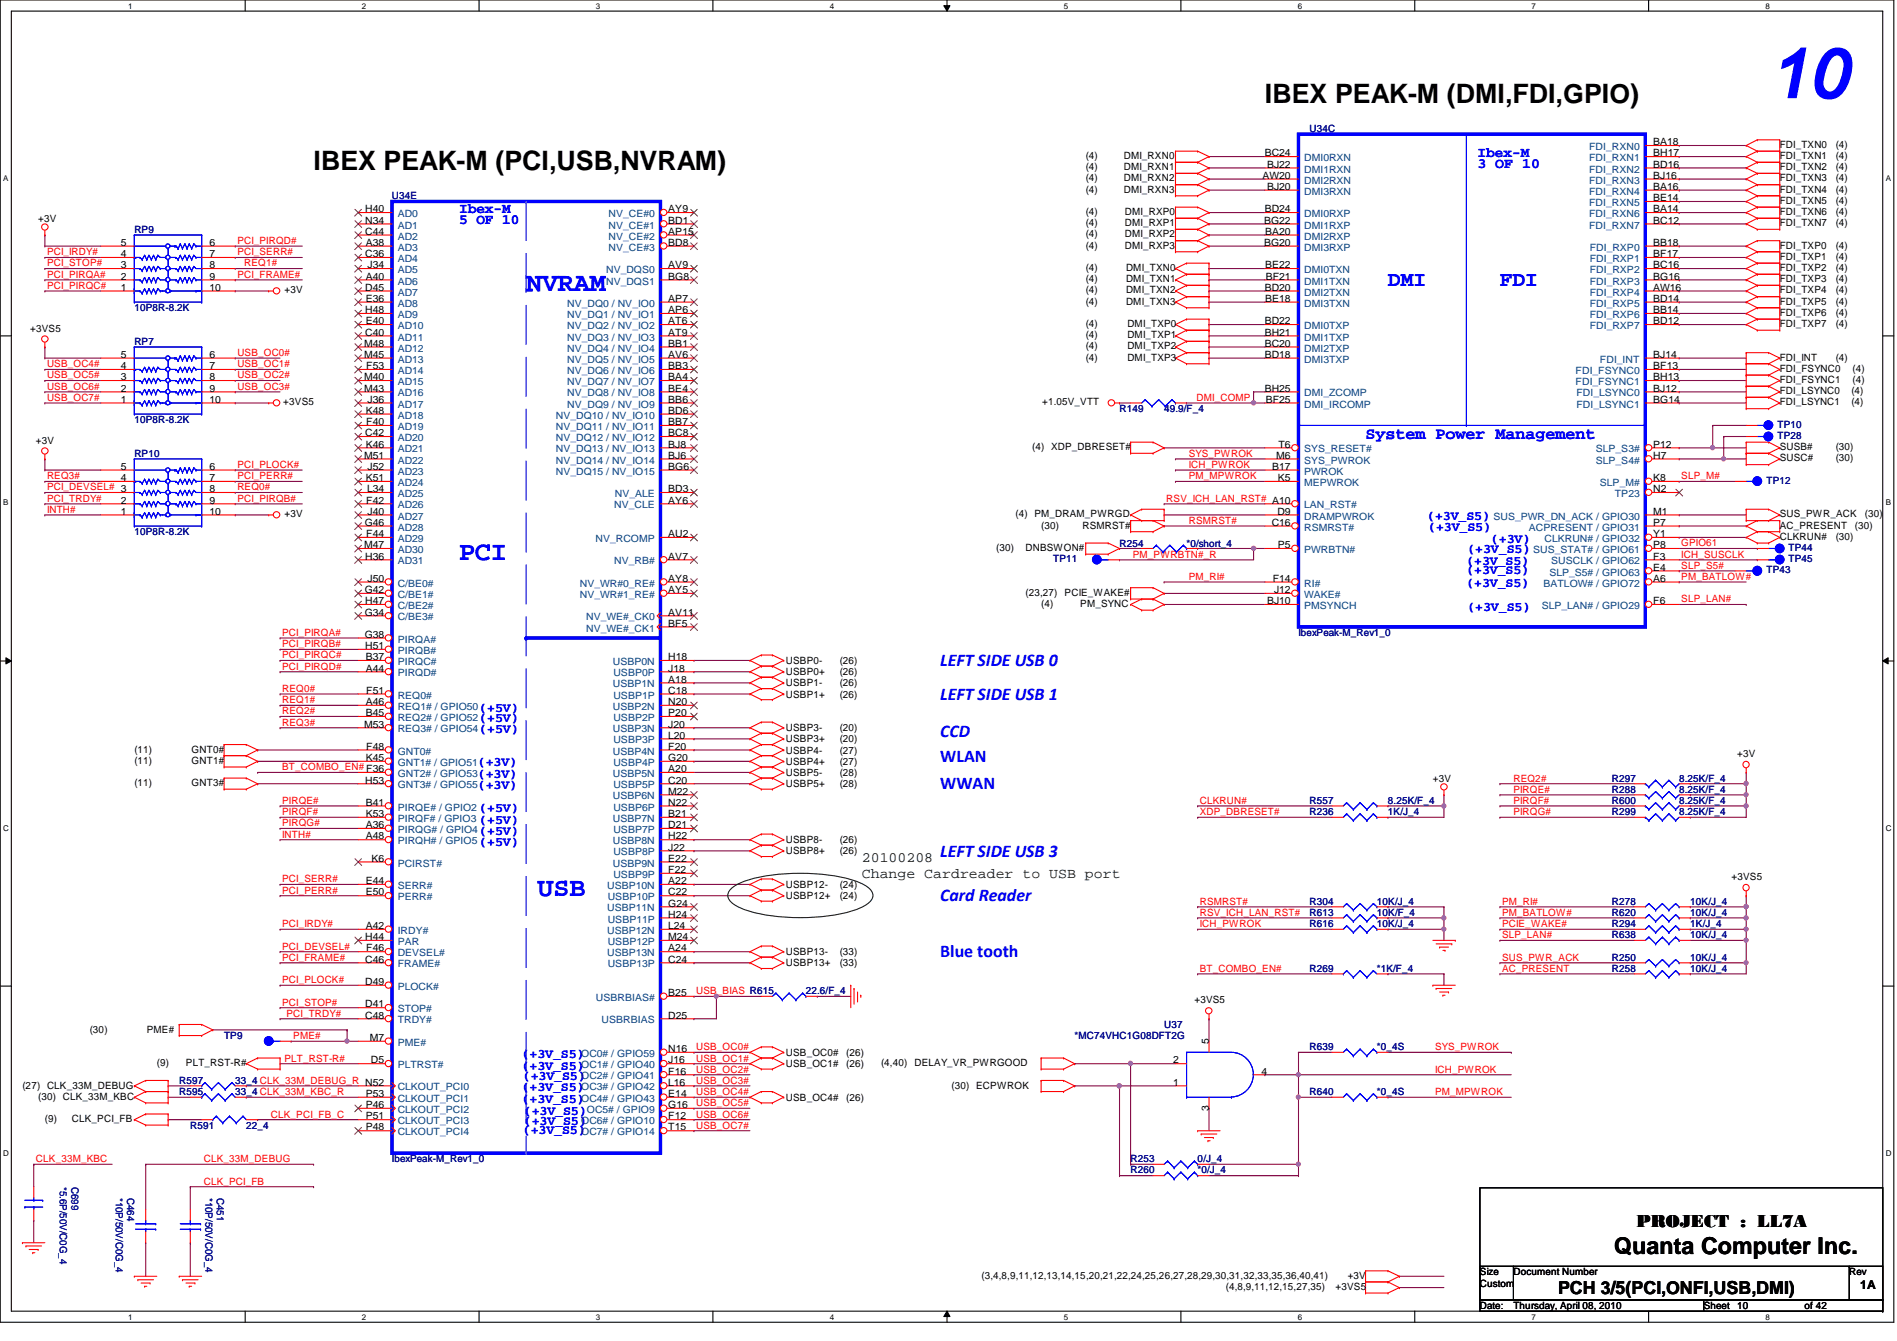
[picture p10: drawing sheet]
<svg xmlns="http://www.w3.org/2000/svg" width="297mm" height="210mm" viewBox="0 0 297 210" stroke-linecap="round" stroke-linejoin="round" font-family="sans-serif">
<defs><g id="words">
<text font-size="11.2" fill="#00f" x="276.9" y="15.4">10</text>
<g font-size="4.2">
<text x="198.1" y="16.1">IBEX PEAK-M (DMI,FDI,GPIO)</text>
<text x="49.1" y="26.6">IBEX PEAK-M (PCI,USB,NVRAM)</text>
</g>
<g font-size="4.2" fill="#00f">
<text x="82.4" y="45.6">NVRAM</text>
<text x="71.9" y="87.6">PCI</text>
<text x="84.2" y="140.2">USB</text>
</g>
<text font-size="3.6" x="252.7" y="196.3">Quanta Computer Inc.</text>
<g font-size="3.3" fill="#00f">
<text x="217.3" y="44.7">DMI</text>
<text x="234.9" y="44.7">FDI</text>
</g>
<g font-size="2.8" fill="#00f">
<text x="147.2" y="104.3">LEFT SIDE USB 0</text>
<text x="147.2" y="109.6">LEFT SIDE USB 1</text>
<text x="147.2" y="119.2">WLAN</text>
<text x="147.2" y="115.4">CCD</text>
<text x="147.2" y="123.6">WWAN</text>
<text x="147.2" y="134.1">LEFT SIDE USB 3</text>
<text x="147.2" y="141.1">Card Reader</text>
<text x="147.2" y="149.9">Blue tooth</text>
</g>
<g font-size="2.8">
<text x="256.2" y="192">PROJECT : LL7A</text>
<text x="244" y="202.6">PCH 3/5(PCI,ONFI,USB,DMI)</text>
</g>
<text font-size="2.6" fill="#00f" x="213.8" y="68.7">System Power Management</text>
<g font-size="2.2" fill="#00f">
<text x="231.3" y="24.6">Ibex-M</text>
<text x="231.3" y="26.4">3 OF 10</text>
<text x="71.9" y="33.4">Ibex-M</text>
<text x="71.9" y="35.1">5 OF 10</text>
</g>
<g font-size="2.2" fill="#004000">
<text x="135" y="135">20100208</text>
<text x="135" y="137.5">Change Cardreader to USB port</text>
</g>
<g font-size="2.1" fill="#00f">
<text x="223.5" y="81.4">(+3V_S5)</text>
<text x="223.6" y="83.2">(+3V_S5)</text>
<text x="229.6" y="88.4">(+3V_S5)</text>
<text x="229.6" y="89.8">(+3V_S5)</text>
<text x="229.8" y="86.5">(+3V_S5)</text>
<text x="233.5" y="84.9">(+3V)</text>
<text x="229.6" y="91.9">(+3V_S5)</text>
<text x="229.8" y="95.6">(+3V_S5)</text>
<text x="75.1" y="111.4">(+5V)</text>
<text x="75.1" y="113">(+5V)</text>
<text x="74.8" y="120">(+3V)</text>
<text x="75.1" y="114.7">(+5V)</text>
<text x="74.8" y="121.8">(+3V)</text>
<text x="74.8" y="123.5">(+3V)</text>
<text x="75.1" y="127.2">(+5V)</text>
<text x="75.1" y="128.9">(+5V)</text>
<text x="75.1" y="130.7">(+5V)</text>
<text x="75.1" y="132.4">(+5V)</text>
<text x="81.7" y="165.6">(+3V_S5)</text>
<text x="81.7" y="167.5">(+3V_S5)</text>
<text x="81.7" y="170.8">(+3V_S5)</text>
<text x="81.7" y="172.7">(+3V_S5)</text>
<text x="81.9" y="169">(+3V_S5)</text>
<text x="81.9" y="177.5">(+3V_S5)</text>
<text x="82" y="174.5">(+3V_S5)</text>
<text x="82" y="176.1">(+3V_S5)</text>
</g>
<text font-size="1.9" x="291.3" y="201.7">1A</text>
<g font-size="1.6" fill="#000080">
<text x="205.1" y="20.7">U34C</text>
<text x="61.4" y="31.2">U34E</text>
<text x="21" y="36.5">RP9</text>
<text x="21" y="48.7">10P8R-8.2K</text>
<text x="21" y="54">RP7</text>
<text x="175.3" y="64.5">R149</text>
<text x="182.3" y="64.5">49.9/F_4</text>
<text x="21" y="66.3">10P8R-8.2K</text>
<text x="21" y="71.5">RP10</text>
<text x="278.3" y="67">TP10</text>
<text x="278.3" y="68.7">TP28</text>
<text x="276.6" y="75.7">TP12</text>
<text x="21" y="83.8">10P8R-8.2K</text>
<text x="164.9" y="88">TP11</text>
<text x="175.3" y="85.6">R254</text>
<text x="185.8" y="85.6">*0/short_4</text>
<text x="276.6" y="89.7">TP43</text>
<text x="280.1" y="88">TP45</text>
<text x="280.1" y="86.2">TP44</text>
<text x="203.3" y="99.6">IbexPeak-M_Rev1_0</text>
<text x="205.1" y="125.9">R557</text>
<text x="217.3" y="125.9">8.25K/F_4</text>
<text x="252.4" y="122.3">R297</text>
<text x="252.4" y="124.1">R288</text>
<text x="252.4" y="125.9">R600</text>
<text x="262.9" y="122.3">8.25K/F_4</text>
<text x="262.9" y="124.1">8.25K/F_4</text>
<text x="262.9" y="125.9">8.25K/F_4</text>
<text x="205.1" y="127.6">R236</text>
<text x="217.3" y="127.6">1K/J_4</text>
<text x="252.4" y="127.6">R299</text>
<text x="262.9" y="127.6">8.25K/F_4</text>
<text x="205.1" y="141.6">R304</text>
<text x="205.1" y="143.4">R613</text>
<text x="215.6" y="141.6">10K/J_4</text>
<text x="215.6" y="143.4">10K/F_4</text>
<text x="252.4" y="141.6">R278</text>
<text x="252.4" y="143.4">R620</text>
<text x="264.7" y="141.6">10K/J_4</text>
<text x="264.7" y="143.4">10K/J_4</text>
<text x="205.1" y="145.1">R616</text>
<text x="215.6" y="145.1">10K/J_4</text>
<text x="252.4" y="145.1">R294</text>
<text x="252.4" y="146.9">R638</text>
<text x="264.7" y="145.1">1K/J_4</text>
<text x="264.7" y="146.9">10K/J_4</text>
<text x="126.2" y="155.7">22.6/F_4</text>
<text x="205.1" y="152.1">R269</text>
<text x="215.6" y="152.1">*1K/F_4</text>
<text x="252.4" y="152.1">R258</text>
<text x="252.4" y="150.4">R250</text>
<text x="264.7" y="152.1">10K/J_4</text>
<text x="264.7" y="150.4">10K/J_4</text>
<text x="182.3" y="160.9">U37</text>
<text x="35.1" y="162.6">TP9</text>
<text x="168.3" y="162.6">*MC74VHC1G08DFT2G</text>
<text x="205.1" y="164.4">R639</text>
<text x="215.6" y="164.4">*0_4S</text>
<text x="28.1" y="171.4">R595</text>
<text x="28.1" y="169.7">R597</text>
<text x="36.8" y="171.4">33_4 CLK_33M_KBC_R</text>
<text x="36.8" y="169.7">33_4 CLK_33M_DEBUG_R N52</text>
<text x="205.1" y="171.4">R640</text>
<text x="215.6" y="171.4">*0_4S</text>
<text x="29.8" y="176.7">R591</text>
<text x="38.6" y="176.7">22_4</text>
<text x="9.4" y="185.8" transform="rotate(90 9.4 185.8)">*5.6P/50V/C0G_4</text>
<text x="11.2" y="185.8" transform="rotate(90 11.2 185.8)">C699</text>
<text x="61.4" y="181.9">IbexPeak-M_Rev1_0</text>
<text x="177" y="183.7">R260</text>
<text x="177" y="181.9">R253</text>
<text x="187.5" y="183.7">*0/J_4</text>
<text x="187.5" y="181.9">0/J_4</text>
<text x="18.2" y="187.5" transform="rotate(90 18.2 187.5)">*10P/50V/C0G_4</text>
<text x="19.9" y="187.5" transform="rotate(90 19.9 187.5)">C464</text>
<text x="32.2" y="187.5" transform="rotate(90 32.2 187.5)">*10P/50V/C0G_4</text>
<text x="33.9" y="187.5" transform="rotate(90 33.9 187.5)">C451</text>
</g>
<g font-size="1.6" fill="#004080">
<text x="248.8" y="23.5">FDI_RXN0</text>
<text x="204.2" y="25.2">DMI0RXN</text>
<text x="204.2" y="27">DMI1RXN</text>
<text x="204.2" y="28.7">DMI2RXN</text>
<text x="248.8" y="25.2">FDI_RXN1</text>
<text x="248.8" y="27">FDI_RXN2</text>
<text x="248.8" y="28.7">FDI_RXN3</text>
<text x="62.3" y="34">AD0</text>
<text x="62.3" y="35.8">AD1</text>
<text x="95.3" y="34">NV_CE#0</text>
<text x="95.3" y="35.8">NV_CE#1</text>
<text x="204.2" y="30.5">DMI3RXN</text>
<text x="204.2" y="34">DMI0RXP</text>
<text x="204.2" y="35.8">DMI1RXP</text>
<text x="248.8" y="30.5">FDI_RXN4</text>
<text x="248.8" y="32.3">FDI_RXN5</text>
<text x="248.8" y="34">FDI_RXN6</text>
<text x="248.8" y="35.8">FDI_RXN7</text>
<text x="62.3" y="37.5">AD2</text>
<text x="62.3" y="39.2">AD3</text>
<text x="62.3" y="41">AD4</text>
<text x="95.3" y="37.5">NV_CE#2</text>
<text x="95.3" y="39.2">NV_CE#3</text>
<text x="204.2" y="37.5">DMI2RXP</text>
<text x="204.2" y="39.2">DMI3RXP</text>
<text x="248.9" y="39.2">FDI_RXP0</text>
<text x="248.9" y="41">FDI_RXP1</text>
<text x="62.3" y="42.8">AD5</text>
<text x="62.3" y="44.5">AD6</text>
<text x="62.3" y="46.3">AD7</text>
<text x="94.9" y="42.8">NV_DQS0</text>
<text x="94.9" y="44.5">NV_DQS1</text>
<text x="204.2" y="42.8">DMI0TXN</text>
<text x="204.2" y="44.5">DMI1TXN</text>
<text x="204.2" y="46.3">DMI2TXN</text>
<text x="248.9" y="42.8">FDI_RXP2</text>
<text x="248.9" y="44.5">FDI_RXP3</text>
<text x="248.9" y="46.3">FDI_RXP4</text>
<text x="62.3" y="48">AD8</text>
<text x="62.3" y="49.8">AD9</text>
<text x="62.3" y="51.5">AD10</text>
<text x="62.3" y="53.3">AD11</text>
<text x="88.8" y="48">NV_DQ0 / NV_IO0</text>
<text x="88.8" y="49.8">NV_DQ1 / NV_IO1</text>
<text x="88.8" y="51.5">NV_DQ2 / NV_IO2</text>
<text x="88.8" y="53.3">NV_DQ3 / NV_IO3</text>
<text x="204.2" y="48">DMI3TXN</text>
<text x="204.2" y="51.5">DMI0TXP</text>
<text x="204.2" y="53.3">DMI1TXP</text>
<text x="248.9" y="48">FDI_RXP5</text>
<text x="248.9" y="49.8">FDI_RXP6</text>
<text x="248.9" y="51.5">FDI_RXP7</text>
<text x="62.3" y="55">AD12</text>
<text x="62.3" y="56.8">AD13</text>
<text x="62.3" y="58.5">AD14</text>
<text x="88.8" y="55">NV_DQ4 / NV_IO4</text>
<text x="88.8" y="56.8">NV_DQ5 / NV_IO5</text>
<text x="88.8" y="58.5">NV_DQ6 / NV_IO6</text>
<text x="204.2" y="55">DMI2TXP</text>
<text x="204.2" y="56.8">DMI3TXP</text>
<text x="246.7" y="58.5">FDI_FSYNC0</text>
<text x="250.5" y="56.8">FDI_INT</text>
<text x="62.3" y="60.3">AD15</text>
<text x="62.3" y="62.1">AD16</text>
<text x="62.3" y="63.8">AD17</text>
<text x="62.3" y="65.5">AD18</text>
<text x="87" y="65.5">NV_DQ10 / NV_IO10</text>
<text x="88.8" y="60.3">NV_DQ7 / NV_IO7</text>
<text x="88.8" y="62.1">NV_DQ8 / NV_IO8</text>
<text x="88.8" y="63.8">NV_DQ9 / NV_IO9</text>
<text x="204.2" y="62.1">DMI_ZCOMP</text>
<text x="204.2" y="63.8">DMI_IRCOMP</text>
<text x="246.7" y="60.3">FDI_FSYNC1</text>
<text x="246.8" y="62.1">FDI_LSYNC0</text>
<text x="246.8" y="63.8">FDI_LSYNC1</text>
<text x="62.3" y="69">AD20</text>
<text x="62.3" y="70.8">AD21</text>
<text x="62.3" y="67.3">AD19</text>
<text x="87" y="67.3">NV_DQ11 / NV_IO11</text>
<text x="87" y="69">NV_DQ12 / NV_IO12</text>
<text x="87" y="70.8">NV_DQ13 / NV_IO13</text>
<text x="204.2" y="70.8">SYS_RESET#</text>
<text x="249.9" y="70.8">SLP_S3#</text>
<text x="62.3" y="72.6">AD22</text>
<text x="62.3" y="74.3">AD23</text>
<text x="62.3" y="76.1">AD24</text>
<text x="62.3" y="77.8">AD25</text>
<text x="87" y="72.6">NV_DQ14 / NV_IO14</text>
<text x="87" y="74.3">NV_DQ15 / NV_IO15</text>
<text x="96.3" y="77.8">NV_ALE</text>
<text x="204.2" y="72.6">SYS_PWROK</text>
<text x="204.2" y="76.1">MEPWROK</text>
<text x="204.2" y="74.3">PWROK</text>
<text x="249.9" y="72.6">SLP_S4#</text>
<text x="250.5" y="76.1">SLP_M#</text>
<text x="252.9" y="77.8">TP23</text>
<text x="62.3" y="79.6">AD26</text>
<text x="62.3" y="81.3">AD27</text>
<text x="62.3" y="83.1">AD28</text>
<text x="96.2" y="79.6">NV_CLE</text>
<text x="204.2" y="79.6">LAN_RST#</text>
<text x="204.2" y="83.1">RSMRST#</text>
<text x="204.2" y="81.3">DRAMPWROK</text>
<text x="233.8" y="81.3">SUS_PWR_DN_ACK / GPIO30</text>
<text x="239.4" y="83.1">ACPRESENT / GPIO31</text>
<text x="62.3" y="84.8">AD29</text>
<text x="62.3" y="86.6">AD30</text>
<text x="62.3" y="88.3">AD31</text>
<text x="93.3" y="84.8">NV_RCOMP</text>
<text x="96.2" y="88.3">NV_RB#</text>
<text x="204.2" y="86.6">PWRBTN#</text>
<text x="240.1" y="86.6">SUS_STAT# / GPIO61</text>
<text x="241.8" y="84.8">CLKRUN# / GPIO32</text>
<text x="242.9" y="88.3">SUSCLK / GPIO62</text>
<text x="62.3" y="91.8">C/BE0#</text>
<text x="62.3" y="93.6">C/BE1#</text>
<text x="62.3" y="95.3">C/BE2#</text>
<text x="90.8" y="91.8">NV_WR#0_RE#</text>
<text x="90.8" y="93.6">NV_WR#1_RE#</text>
<text x="204.2" y="95.3">PMSYNCH</text>
<text x="204.2" y="91.8">RI#</text>
<text x="204.2" y="93.6">WAKE#</text>
<text x="241.4" y="95.3">SLP_LAN# / GPIO29</text>
<text x="241.7" y="91.8">BATLOW# / GPIO72</text>
<text x="242.6" y="90.1">SLP_S5# / GPIO63</text>
<text x="62.3" y="97.1">C/BE3#</text>
<text x="62.3" y="100.6">PIRQA#</text>
<text x="91.8" y="97.1">NV_WE#_CK0</text>
<text x="91.8" y="98.8">NV_WE#_CK1</text>
<text x="62.3" y="102.4">PIRQB#</text>
<text x="62.3" y="104.1">PIRQC#</text>
<text x="62.3" y="105.9">PIRQD#</text>
<text x="96" y="104.1">USBP0N</text>
<text x="96" y="107.6">USBP1N</text>
<text x="96.1" y="105.9">USBP0P</text>
<text x="62.3" y="109.3">REQ0#</text>
<text x="62.3" y="111.1">REQ1# / GPIO50</text>
<text x="62.3" y="112.9">REQ2# / GPIO52</text>
<text x="96" y="111.1">USBP2N</text>
<text x="96.1" y="109.3">USBP1P</text>
<text x="96.1" y="112.9">USBP2P</text>
<text x="62.3" y="114.6">REQ3# / GPIO54</text>
<text x="62.3" y="118.1">GNT0#</text>
<text x="62.3" y="119.9">GNT1# / GPIO51</text>
<text x="96" y="114.6">USBP3N</text>
<text x="96" y="118.1">USBP4N</text>
<text x="96.1" y="116.4">USBP3P</text>
<text x="96.1" y="119.9">USBP4P</text>
<text x="62.3" y="121.6">GNT2# / GPIO53</text>
<text x="62.3" y="123.4">GNT3# / GPIO55</text>
<text x="96" y="121.6">USBP5N</text>
<text x="96" y="125.1">USBP6N</text>
<text x="96.1" y="123.4">USBP5P</text>
<text x="62.3" y="126.9">PIRQE# / GPIO2</text>
<text x="62.3" y="128.7">PIRQF# / GPIO3</text>
<text x="62.3" y="130.4">PIRQG# / GPIO4</text>
<text x="96" y="128.7">USBP7N</text>
<text x="96.1" y="130.4">USBP7P</text>
<text x="96.1" y="126.9">USBP6P</text>
<text x="62.3" y="135.6">PCIRST#</text>
<text x="62.3" y="132.2">PIRQH# / GPIO5</text>
<text x="96" y="132.2">USBP8N</text>
<text x="96" y="135.6">USBP9N</text>
<text x="96.1" y="133.9">USBP8P</text>
<text x="96.1" y="137.4">USBP9P</text>
<text x="62.3" y="140.9">PERR#</text>
<text x="62.3" y="139.1">SERR#</text>
<text x="95.1" y="139.1">USBP10N</text>
<text x="95.1" y="142.7">USBP11N</text>
<text x="95.2" y="140.9">USBP10P</text>
<text x="62.3" y="149.7">DEVSEL#</text>
<text x="62.3" y="146.2">IRDY#</text>
<text x="62.3" y="147.9">PAR</text>
<text x="95.1" y="146.2">USBP12N</text>
<text x="95.1" y="149.7">USBP13N</text>
<text x="95.2" y="144.4">USBP11P</text>
<text x="95.2" y="147.9">USBP12P</text>
<text x="62.3" y="154.9">PLOCK#</text>
<text x="62.3" y="151.4">FRAME#</text>
<text x="95.2" y="151.4">USBP13P</text>
<text x="62.3" y="158.5">STOP#</text>
<text x="62.3" y="160.2">TRDY#</text>
<text x="93.3" y="156.7">USBRBIAS#</text>
<text x="94.2" y="160.2">USBRBIAS</text>
<text x="62.3" y="167.2">PLTRST#</text>
<text x="62.3" y="163.7">PME#</text>
<text x="91" y="165.4">OC0# / GPIO59</text>
<text x="91" y="167.2">OC1# / GPIO40</text>
<text x="62.3" y="170.7">CLKOUT_PCI0</text>
<text x="62.3" y="172.5">CLKOUT_PCI1</text>
<text x="91" y="169">OC2# / GPIO41</text>
<text x="91" y="170.7">OC3# / GPIO42</text>
<text x="91" y="172.5">OC4# / GPIO43</text>
<text x="62.3" y="174.2">CLKOUT_PCI2</text>
<text x="62.3" y="176">CLKOUT_PCI3</text>
<text x="62.3" y="177.7">CLKOUT_PCI4</text>
<text x="91" y="176">OC6# / GPIO10</text>
<text x="91" y="177.7">OC7# / GPIO14</text>
<text x="91.9" y="174.2">OC5# / GPIO9</text>
</g>
<g font-size="1.6">
<text x="258.9" y="22.7">BA18</text>
<text x="278.7" y="23.2">FDI_TXN0</text>
<text x="287.4" y="23.2">(4)</text>
<text x="170" y="24.9">(4)</text>
<text x="170" y="26.7">(4)</text>
<text x="170" y="28.4">(4)</text>
<text x="176" y="24.9">DMI_RXN0</text>
<text x="176" y="26.7">DMI_RXN1</text>
<text x="176" y="28.4">DMI_RXN2</text>
<text x="197.7" y="28">AW20</text>
<text x="198" y="24.5">BC24</text>
<text x="198.4" y="26.2">BJ22</text>
<text x="198.4" y="29.7">BJ20</text>
<text x="258.9" y="24.5">BH17</text>
<text x="258.9" y="26.2">BD16</text>
<text x="258.9" y="28">BJ16</text>
<text x="258.9" y="29.7">BA16</text>
<text x="278.7" y="28.4">FDI_TXN3</text>
<text x="278.7" y="24.9">FDI_TXN1</text>
<text x="278.7" y="26.7">FDI_TXN2</text>
<text x="287.4" y="28.4">(4)</text>
<text x="287.4" y="24.9">(4)</text>
<text x="287.4" y="26.7">(4)</text>
<text x="6" y="34.7">+3V</text>
<text x="57.2" y="33.2">H40</text>
<text x="57.2" y="35">N34</text>
<text x="104.6" y="33.2">AY9</text>
<text x="104.6" y="35">BD1</text>
<text x="170" y="30.2">(4)</text>
<text x="170" y="33.7">(4)</text>
<text x="170" y="35.4">(4)</text>
<text x="176" y="30.2">DMI_RXN3</text>
<text x="176.1" y="33.7">DMI_RXP0</text>
<text x="176.1" y="35.4">DMI_RXP1</text>
<text x="197.9" y="35">BG22</text>
<text x="198" y="33.2">BD24</text>
<text x="258.9" y="31.5">BE14</text>
<text x="258.9" y="33.2">BA14</text>
<text x="258.9" y="35">BC12</text>
<text x="278.7" y="30.2">FDI_TXN4</text>
<text x="278.7" y="31.9">FDI_TXN5</text>
<text x="278.7" y="33.7">FDI_TXN6</text>
<text x="278.7" y="35.4">FDI_TXN7</text>
<text x="287.4" y="30.2">(4)</text>
<text x="287.4" y="31.9">(4)</text>
<text x="287.4" y="33.7">(4)</text>
<text x="287.4" y="35.4">(4)</text>
<text x="18.9" y="42">3</text>
<text x="18.9" y="40.3">4</text>
<text x="18.9" y="38.5">5</text>
<text x="32.8" y="42">8</text>
<text x="32.8" y="40.3">7</text>
<text x="32.8" y="38.5">6</text>
<text x="57.2" y="36.7">C44</text>
<text x="57.2" y="40.3">C36</text>
<text x="57.3" y="38.5">A38</text>
<text x="57.6" y="42">J34</text>
<text x="104.6" y="36.7">AP15</text>
<text x="104.6" y="38.5">BD8</text>
<text x="104.6" y="42">AV9</text>
<text x="170" y="37.2">(4)</text>
<text x="170" y="38.9">(4)</text>
<text x="176.1" y="37.2">DMI_RXP2</text>
<text x="176.1" y="38.9">DMI_RXP3</text>
<text x="197.9" y="38.5">BG20</text>
<text x="198.1" y="36.7">BA20</text>
<text x="198.1" y="42">BE22</text>
<text x="258.9" y="38.5">BB18</text>
<text x="258.9" y="40.3">BF17</text>
<text x="258.9" y="42">BC16</text>
<text x="278.7" y="38.9">FDI_TXP0</text>
<text x="278.7" y="40.7">FDI_TXP1</text>
<text x="287.4" y="38.9">(4)</text>
<text x="287.4" y="40.7">(4)</text>
<text x="18.9" y="45.5">1</text>
<text x="18.9" y="43.8">2</text>
<text x="32.8" y="45.5">10</text>
<text x="32.8" y="43.8">9</text>
<text x="44.5" y="45.9">+3V</text>
<text x="57.2" y="45.5">D45</text>
<text x="57.3" y="43.8">A40</text>
<text x="57.3" y="47.2">E36</text>
<text x="104.6" y="43.8">BG8</text>
<text x="104.6" y="47.2">AP7</text>
<text x="170" y="42.4">(4)</text>
<text x="170" y="44.2">(4)</text>
<text x="170" y="45.9">(4)</text>
<text x="170" y="47.7">(4)</text>
<text x="176.3" y="42.4">DMI_TXN0</text>
<text x="176.3" y="44.2">DMI_TXN1</text>
<text x="176.3" y="45.9">DMI_TXN2</text>
<text x="176.3" y="47.7">DMI_TXN3</text>
<text x="198" y="45.5">BD20</text>
<text x="198.1" y="47.2">BE18</text>
<text x="198.2" y="43.8">BF21</text>
<text x="258.9" y="43.8">BG16</text>
<text x="258.9" y="45.5">AW16</text>
<text x="258.9" y="47.2">BD14</text>
<text x="278.7" y="42.4">FDI_TXP2</text>
<text x="278.7" y="44.2">FDI_TXP3</text>
<text x="278.7" y="45.9">FDI_TXP4</text>
<text x="278.7" y="47.7">FDI_TXP5</text>
<text x="287.4" y="42.4">(4)</text>
<text x="287.4" y="44.2">(4)</text>
<text x="287.4" y="45.9">(4)</text>
<text x="287.4" y="47.7">(4)</text>
<text x="4.7" y="51.9">+3VS5</text>
<text x="57.2" y="49">H48</text>
<text x="57.2" y="52.5">C40</text>
<text x="57.3" y="50.8">E40</text>
<text x="104.6" y="49">AP6</text>
<text x="104.6" y="50.8">AT6</text>
<text x="104.6" y="52.5">AT9</text>
<text x="170" y="51.2">(4)</text>
<text x="170" y="53">(4)</text>
<text x="176.5" y="51.2">DMI_TXP0</text>
<text x="176.5" y="53">DMI_TXP1</text>
<text x="198" y="50.8">BD22</text>
<text x="198" y="52.5">BH21</text>
<text x="258.9" y="49">BB14</text>
<text x="258.9" y="50.8">BD12</text>
<text x="278.7" y="49.4">FDI_TXP6</text>
<text x="278.7" y="51.2">FDI_TXP7</text>
<text x="287.4" y="49.4">(4)</text>
<text x="287.4" y="51.2">(4)</text>
<text x="18.9" y="59.5">3</text>
<text x="18.9" y="57.8">4</text>
<text x="18.9" y="56">5</text>
<text x="32.8" y="59.5">8</text>
<text x="32.8" y="57.8">7</text>
<text x="32.8" y="56">6</text>
<text x="57" y="54.3">M48</text>
<text x="57" y="56">M45</text>
<text x="57" y="59.5">M40</text>
<text x="57.4" y="57.8">F53</text>
<text x="104.6" y="54.3">BB1</text>
<text x="104.6" y="56">AV6</text>
<text x="104.6" y="57.8">BB3</text>
<text x="104.6" y="59.5">BA4</text>
<text x="170" y="54.7">(4)</text>
<text x="170" y="56.5">(4)</text>
<text x="176.5" y="54.7">DMI_TXP2</text>
<text x="176.5" y="56.5">DMI_TXP3</text>
<text x="198" y="54.3">BC20</text>
<text x="198" y="56">BD18</text>
<text x="258.9" y="57.8">BF13</text>
<text x="258.9" y="59.5">BH13</text>
<text x="258.9" y="56">BJ14</text>
<text x="278.7" y="56.5">FDI_INT</text>
<text x="278.7" y="58.2">FDI_FSYNC0</text>
<text x="278.7" y="59.9">FDI_FSYNC1</text>
<text x="287.4" y="56.5">(4)</text>
<text x="290.1" y="58.2">(4)</text>
<text x="290.1" y="59.9">(4)</text>
<text x="18.9" y="63">1</text>
<text x="18.9" y="61.3">2</text>
<text x="32.8" y="63">10</text>
<text x="32.8" y="61.3">9</text>
<text x="44.4" y="63.5">+3VS5</text>
<text x="57" y="61.3">M43</text>
<text x="57.3" y="64.8">K48</text>
<text x="57.6" y="63">J36</text>
<text x="104.6" y="64.8">BD6</text>
<text x="104.6" y="61.3">BE4</text>
<text x="104.6" y="63">BB6</text>
<text x="163.2" y="63.5">+1.05V_VTT</text>
<text x="198" y="61.3">BH25</text>
<text x="198.2" y="63">BF25</text>
<text x="258.9" y="61.3">BJ12</text>
<text x="258.9" y="63">BG14</text>
<text x="278.7" y="61.7">FDI_LSYNC0</text>
<text x="278.7" y="63.5">FDI_LSYNC1</text>
<text x="289.9" y="61.7">(4)</text>
<text x="289.9" y="63.5">(4)</text>
<text x="5.6" y="69.4">+3V</text>
<text x="57" y="71.8">M51</text>
<text x="57.2" y="68.3">C42</text>
<text x="57.3" y="70.1">K46</text>
<text x="57.4" y="66.5">F40</text>
<text x="104.6" y="66.5">BB7</text>
<text x="104.6" y="68.3">BC8</text>
<text x="104.6" y="70.1">BJ8</text>
<text x="104.6" y="71.8">BJ6</text>
<text x="161.6" y="70.5">(4) XDP_DBRESET#</text>
<text x="199.9" y="71.8">M6</text>
<text x="200.2" y="70.1">T6</text>
<text x="258.9" y="70.1">P12</text>
<text x="258.9" y="71.8">H7</text>
<text x="278.7" y="70.5">SUSB#</text>
<text x="287.4" y="70.5">(30)</text>
<text x="18.9" y="75.3">4</text>
<text x="18.9" y="73.5">5</text>
<text x="32.8" y="77">8</text>
<text x="32.8" y="75.3">7</text>
<text x="32.8" y="73.5">6</text>
<text x="57.3" y="75.3">K51</text>
<text x="57.5" y="77">L34</text>
<text x="57.6" y="73.5">J52</text>
<text x="104.6" y="77">BD3</text>
<text x="104.6" y="73.5">BG6</text>
<text x="199.2" y="73.5">B17</text>
<text x="200.1" y="75.3">K5</text>
<text x="258.9" y="77">N2</text>
<text x="258.9" y="75.3">K8</text>
<text x="278.7" y="72.2">SUSC#</text>
<text x="287.4" y="72.2">(30)</text>
<text x="18.9" y="80.6">1</text>
<text x="18.9" y="78.8">2</text>
<text x="32.8" y="80.6">10</text>
<text x="32.8" y="78.8">9</text>
<text x="44.5" y="81">+3V</text>
<text x="57.1" y="82.3">G46</text>
<text x="57.4" y="78.8">F42</text>
<text x="57.6" y="80.6">J40</text>
<text x="104.6" y="78.8">AY6</text>
<text x="159" y="81">(4) PM_DRAM_PWRGD</text>
<text x="163" y="82.8">(30)</text>
<text x="169.5" y="82.8">RSMRST#</text>
<text x="199.1" y="82.3">C16</text>
<text x="200" y="80.6">D9</text>
<text x="258.9" y="82.3">P7</text>
<text x="258.9" y="80.6">M1</text>
<text x="278.7" y="81">SUS_PWR_ACK</text>
<text x="278.7" y="82.8">AC_PRESENT</text>
<text x="290.4" y="82.8">(30)</text>
<text x="292" y="81">(30)</text>
<text x="57" y="85.8">M47</text>
<text x="57.2" y="87.6">H36</text>
<text x="57.4" y="84.1">F44</text>
<text x="104.6" y="87.6">AV7</text>
<text x="104.6" y="84.1">AU2</text>
<text x="156" y="86.2">(30)</text>
<text x="160.6" y="86.2">DNBSWON#</text>
<text x="200.1" y="85.8">P5</text>
<text x="258.9" y="89.3">E4</text>
<text x="258.9" y="85.8">P8</text>
<text x="258.9" y="87.6">F3</text>
<text x="258.9" y="84.1">Y1</text>
<text x="278.7" y="84.5">CLKRUN#</text>
<text x="287.4" y="84.5">(30)</text>
<text x="57.1" y="92.8">G42</text>
<text x="57.2" y="94.6">H47</text>
<text x="57.6" y="91.1">J50</text>
<text x="104.6" y="91.1">AY8</text>
<text x="104.6" y="92.8">AY5</text>
<text x="160.6" y="93.3">(23,27)</text>
<text x="163" y="95">(4)</text>
<text x="166.7" y="93.3">PCIE_WAKE#</text>
<text x="169.2" y="95">PM_SYNC</text>
<text x="198.4" y="94.6">BJ10</text>
<text x="199.3" y="91.1">F14</text>
<text x="199.5" y="92.8">J12</text>
<text x="258.9" y="91.1">A6</text>
<text x="258.9" y="94.6">F6</text>
<text x="57.1" y="96.4">G34</text>
<text x="57.1" y="99.8">G38</text>
<text x="57.2" y="101.6">H51</text>
<text x="104.6" y="96.4">AV11</text>
<text x="104.6" y="98.1">BF5</text>
<text x="57.3" y="103.3">B37</text>
<text x="57.3" y="105.1">A44</text>
<text x="104.6" y="103.3">H18</text>
<text x="104.6" y="105.1">J18</text>
<text x="104.6" y="106.8">A18</text>
<text x="123.1" y="107.4">USBP1-</text>
<text x="123.1" y="104">USBP0-</text>
<text x="123.1" y="105.7">USBP0+</text>
<text x="131.5" y="105.7">(26)</text>
<text x="131.5" y="107.4">(26)</text>
<text x="131.5" y="104">(26)</text>
<text x="57" y="113.9">M53</text>
<text x="57.3" y="110.4">A46</text>
<text x="57.3" y="112.1">B45</text>
<text x="57.4" y="108.6">F51</text>
<text x="104.6" y="108.6">C18</text>
<text x="104.6" y="110.4">N20</text>
<text x="104.6" y="112.1">P20</text>
<text x="104.6" y="113.9">J20</text>
<text x="123.1" y="109.2">USBP1+</text>
<text x="131.5" y="109.2">(26)</text>
<text x="21" y="119.5">(11)</text>
<text x="21" y="117.8">(11)</text>
<text x="30" y="119.5">GNT1#</text>
<text x="30" y="117.8">GNT0#</text>
<text x="57.3" y="119.1">K45</text>
<text x="57.4" y="117.3">F48</text>
<text x="104.6" y="115.6">L20</text>
<text x="104.6" y="117.3">F20</text>
<text x="104.6" y="119.1">G20</text>
<text x="123.1" y="118">USBP4-</text>
<text x="123.1" y="119.7">USBP4+</text>
<text x="123.1" y="114.5">USBP3-</text>
<text x="123.1" y="116.2">USBP3+</text>
<text x="131.5" y="119.7">(27)</text>
<text x="131.5" y="116.2">(20)</text>
<text x="131.5" y="118">(27)</text>
<text x="131.5" y="114.5">(20)</text>
<text x="272" y="118.5">+3V</text>
<text x="21" y="123.1">(11)</text>
<text x="30" y="123.1">GNT3#</text>
<text x="57.2" y="122.6">H53</text>
<text x="104.6" y="120.9">A20</text>
<text x="104.6" y="122.6">C20</text>
<text x="104.6" y="124.4">M22</text>
<text x="123.1" y="121.5">USBP5-</text>
<text x="123.1" y="123.2">USBP5+</text>
<text x="131.5" y="123.2">(28)</text>
<text x="131.5" y="121.5">(28)</text>
<text x="224.4" y="122.3">+3V</text>
<text x="57.3" y="126.1">B41</text>
<text x="57.3" y="127.9">K53</text>
<text x="57.3" y="129.6">A36</text>
<text x="57.3" y="131.4">A48</text>
<text x="104.6" y="127.9">B21</text>
<text x="104.6" y="129.6">D21</text>
<text x="104.6" y="131.4">H22</text>
<text x="104.6" y="126.1">N22</text>
<text x="123.1" y="132">USBP8-</text>
<text x="131.5" y="132">(26)</text>
<text x="58.2" y="134.9">K6</text>
<text x="104.6" y="133.1">J22</text>
<text x="104.6" y="134.9">E22</text>
<text x="104.6" y="136.7">F22</text>
<text x="123.1" y="133.7">USBP8+</text>
<text x="131.5" y="133.7">(26)</text>
<text x="271.1" y="137.8">+3VS5</text>
<text x="57.3" y="140.2">E50</text>
<text x="57.3" y="138.4">E44</text>
<text x="104.6" y="138.4">A22</text>
<text x="104.6" y="140.2">C22</text>
<text x="104.6" y="141.9">G24</text>
<text x="104.6" y="143.6">H24</text>
<text x="123.1" y="139">USBP12-</text>
<text x="123.1" y="140.8">USBP12+</text>
<text x="131.5" y="139">(24)</text>
<text x="131.5" y="140.8">(24)</text>
<text x="57.2" y="147.2">H44</text>
<text x="57.3" y="145.4">A42</text>
<text x="57.4" y="148.9">F46</text>
<text x="104.6" y="145.4">L24</text>
<text x="104.6" y="147.2">M24</text>
<text x="104.6" y="148.9">A24</text>
<text x="123.1" y="149.5">USBP13-</text>
<text x="131.5" y="149.5">(33)</text>
<text x="57.2" y="154.2">D49</text>
<text x="57.2" y="150.7">C46</text>
<text x="104.6" y="150.7">C24</text>
<text x="104.6" y="155.9">B25</text>
<text x="123.1" y="151.3">USBP13+</text>
<text x="131.5" y="151.3">(33)</text>
<text x="14.1" y="161.6">(30)</text>
<text x="23" y="161.6">PME#</text>
<text x="57.2" y="157.7">D41</text>
<text x="57.2" y="159.4">C48</text>
<text x="104.6" y="159.4">D25</text>
<text x="187" y="157.1">+3VS5</text>
<text x="24.6" y="166.9">(9)</text>
<text x="29.1" y="166.9">PLT_RST-R#</text>
<text x="57.9" y="162.9">M7</text>
<text x="58.1" y="166.5">D5</text>
<text x="104.6" y="164.7">N16</text>
<text x="104.6" y="166.5">J16</text>
<text x="123.1" y="165.3">USB_OC0#</text>
<text x="123.1" y="167">USB_OC1#</text>
<text x="132.5" y="165.3">(26)</text>
<text x="132.5" y="167">(26)</text>
<text x="138" y="166.9">(4,40)</text>
<text x="143.2" y="166.9">DELAY_VR_PWRGOOD</text>
<text x="183.7" y="166.5">2</text>
<text x="189.3" y="163.5" transform="rotate(-90 189.3 163.5)">5</text>
<text x="3.5" y="170.4">(27) CLK_33M_DEBUG</text>
<text x="6" y="172.1">(30) CLK_33M_KBC</text>
<text x="57.3" y="171.7">P53</text>
<text x="57.3" y="173.4">P46</text>
<text x="104.6" y="168.2">F16</text>
<text x="104.6" y="169.9">L16</text>
<text x="104.6" y="171.7">E14</text>
<text x="104.6" y="173.4">G16</text>
<text x="123.1" y="172.3">USB_OC4#</text>
<text x="132.5" y="172.3">(26)</text>
<text x="149" y="170.4">(30) ECPWROK</text>
<text x="183.7" y="169.9">1</text>
<text x="189.3" y="173.9" transform="rotate(-90 189.3 173.9)">3</text>
<text x="197.5" y="168.2">4</text>
<text x="7" y="175.6">(9)</text>
<text x="11.3" y="175.6">CLK_PCI_FB</text>
<text x="57.3" y="175.2">P51</text>
<text x="57.3" y="177">P48</text>
<text x="104.6" y="175.2">F12</text>
<text x="104.6" y="177">T15</text>
<text x="153.7" y="200.2">(3,4,8,9,11,12,13,14,15,20,21,22,24,25,26,27,28,29,30,31,32,33,35,36,40,41)</text>
<text x="191.9" y="201.9">(4,8,9,11,12,15,27,35)</text>
<text x="209.1" y="201.9">+3VS5</text>
<text x="211" y="200.2">+3V</text>
<text x="231.7" y="199.6">Size</text>
<text x="231.7" y="201.4">Custom</text>
<text x="237" y="199.6">Document Number</text>
<text x="289.6" y="199.6">Rev</text>
<text x="231.7" y="204.9">Date:</text>
<text x="237" y="204.9">Thursday, April 08, 2010</text>
<text x="266.8" y="204.9">Sheet</text>
<text x="272" y="204.9">10</text>
<text x="282.5" y="204.9">of 42</text>
</g>
<g font-size="1.6" fill="#f00">
<text x="7.4" y="41.7">PCI_STOP#</text>
<text x="7.4" y="40">PCI_IRDY#</text>
<text x="37.2" y="40">PCI_SERR#</text>
<text x="37.2" y="38.2">PCI_PIRQD#</text>
<text x="38.2" y="41.7">REQ1#</text>
<text x="7.4" y="43.5">PCI_PIRQA#</text>
<text x="7.4" y="45.2">PCI_PIRQC#</text>
<text x="37.2" y="43.5">PCI_FRAME#</text>
<text x="7.4" y="59.2">USB_OC5#</text>
<text x="7.4" y="57.5">USB_OC4#</text>
<text x="37.2" y="59.2">USB_OC2#</text>
<text x="37.2" y="55.7">USB_OC0#</text>
<text x="37.2" y="57.5">USB_OC1#</text>
<text x="7.4" y="61">USB_OC6#</text>
<text x="7.4" y="62.7">USB_OC7#</text>
<text x="37.2" y="61">USB_OC3#</text>
<text x="187.4" y="62.7">DMI_COMP</text>
<text x="186.1" y="71.5">SYS_PWROK</text>
<text x="7.4" y="76.8">PCI_DEVSEL# 3</text>
<text x="7.4" y="75">REQ3#</text>
<text x="37.2" y="73.2">PCI_PLOCK#</text>
<text x="37.2" y="76.8">REQ0#</text>
<text x="37.2" y="75">PCI_PERR#</text>
<text x="186.1" y="73.2">ICH_PWROK</text>
<text x="186.1" y="75">PM_MPWROK</text>
<text x="263.3" y="75">SLP_M#</text>
<text x="7.4" y="78.5">PCI_TRDY#</text>
<text x="7.4" y="80.3">INTH#</text>
<text x="37.2" y="78.5">PCI_PIRQB#</text>
<text x="182.6" y="78.5">RSV_ICH_LAN_RST# A10</text>
<text x="186.1" y="82">RSMRST#</text>
<text x="177.4" y="87.3">PM_PWRBTN#_R</text>
<text x="263.3" y="89">SLP_S5#</text>
<text x="263.3" y="85.5">GPIO61</text>
<text x="263.3" y="87.3">ICH_SUSCLK</text>
<text x="186.1" y="90.8">PM_RI#</text>
<text x="263.3" y="90.8">PM_BATLOW#</text>
<text x="263.3" y="94.3">SLP_LAN#</text>
<text x="44.2" y="101.3">PCI_PIRQB#</text>
<text x="44.2" y="99.5">PCI_PIRQA#</text>
<text x="44.2" y="104.8">PCI_PIRQD#</text>
<text x="44.2" y="103">PCI_PIRQC#</text>
<text x="44.2" y="110.1">REQ1#</text>
<text x="44.2" y="111.8">REQ2#</text>
<text x="44.2" y="113.6">REQ3#</text>
<text x="44.2" y="108.3">REQ0#</text>
<text x="44.2" y="120.6">BT_COMBO_EN# F36</text>
<text x="44.2" y="125.8">PIRQE#</text>
<text x="187.9" y="125.8">CLKRUN#</text>
<text x="237" y="125.8">PIRQF#</text>
<text x="237" y="124.1">PIRQE#</text>
<text x="237" y="122.3">REQ2#</text>
<text x="44.2" y="131.1">INTH#</text>
<text x="44.2" y="129.3">PIRQG#</text>
<text x="44.2" y="127.6">PIRQF#</text>
<text x="187.9" y="127.6">XDP_DBRESET#</text>
<text x="237" y="127.6">PIRQG#</text>
<text x="44.2" y="139.9">PCI_PERR#</text>
<text x="44.2" y="138.1">PCI_SERR#</text>
<text x="187.9" y="143.3">RSV_ICH_LAN_RST#</text>
<text x="187.9" y="141.6">RSMRST#</text>
<text x="235.2" y="141.6">PM_RI#</text>
<text x="235.2" y="143.3">PM_BATLOW#</text>
<text x="44.2" y="148.6">PCI_DEVSEL#</text>
<text x="44.2" y="145.1">PCI_IRDY#</text>
<text x="187.9" y="145.1">ICH_PWROK</text>
<text x="235.2" y="145.1">PCIE_WAKE#</text>
<text x="235.2" y="146.9">SLP_LAN#</text>
<text x="44.2" y="153.9">PCI_PLOCK#</text>
<text x="44.2" y="150.4">PCI_FRAME#</text>
<text x="109" y="155.6">USB_BIAS R615</text>
<text x="187.9" y="152.1">BT_COMBO_EN#</text>
<text x="235.2" y="152.1">AC_PRESENT</text>
<text x="235.2" y="150.4">SUS_PWR_ACK</text>
<text x="44.2" y="157.4">PCI_STOP#</text>
<text x="44.9" y="159.1">PCI_TRDY#</text>
<text x="44.5" y="166.2">PLT_RST-R#</text>
<text x="45.9" y="162.6">PME#</text>
<text x="109" y="164.4">USB_OC0#</text>
<text x="109" y="166.2">USB_OC1#</text>
<text x="109" y="167.9">USB_OC2#</text>
<text x="224.7" y="167.9">ICH_PWROK</text>
<text x="224.7" y="164.4">SYS_PWROK</text>
<text x="109" y="169.6">USB_OC3#</text>
<text x="109" y="171.4">USB_OC4#</text>
<text x="109" y="173.1">USB_OC5#</text>
<text x="224.7" y="171.4">PM_MPWROK</text>
<text x="42.4" y="174.9">CLK_PCI_FB_C</text>
<text x="109" y="176.7">USB_OC7#</text>
<text x="109" y="174.9">USB_OC6#</text>
<text x="5.6" y="181.9">CLK_33M_KBC</text>
<text x="31.9" y="181.9">CLK_33M_DEBUG</text>
<text x="31.9" y="185.4">CLK_PCI_FB</text>
</g>
<g font-size="1.3">
<text x="20.1" y="1.4">1</text>
<text x="56.7" y="1.4">2</text>
<text x="93.3" y="1.4">3</text>
<text x="129.9" y="1.4">4</text>
<text x="166.6" y="1.4">5</text>
<text x="203.2" y="1.4">6</text>
<text x="239.8" y="1.4">7</text>
<text x="276.4" y="1.4">8</text>
<text x=".5" y="28.3">A</text>
<text x="295.3" y="28.3">A</text>
<text x=".5" y="79.1">B</text>
<text x="295.3" y="79.1">B</text>
<text x=".5" y="130">C</text>
<text x="295.3" y="130">C</text>
<text x=".5" y="180.9">D</text>
<text x="295.3" y="180.9">D</text>
<text x="20.1" y="206.6">1</text>
<text x="56.7" y="206.6">2</text>
<text x="93.3" y="206.6">3</text>
<text x="129.9" y="206.6">4</text>
<text x="166.6" y="206.6">5</text>
<text x="203.2" y="206.6">6</text>
<text x="239.8" y="206.6">7</text>
<text x="276.4" y="206.6">8</text>
</g>
</g></defs>
<path d="M0 0h296.5v207h-296.5zM1.8 1.7h293v203.5h-293z" fill="none" stroke="#000" stroke-width=".17"/>
<g fill="#fff">
<path d="M20.1 .2h.6v1.4h-.6z"/>
<path d="M20.1 205.4h.6v1.4h-.6z"/>
</g>
<path d="M38.4 0v1.7M38.4 205.2v1.8" fill="none" stroke="#000" stroke-width=".17"/>
<g fill="#fff">
<path d="M56.7 .2h.7v1.4h-.7z"/>
<path d="M56.7 205.4h.7v1.4h-.7z"/>
</g>
<path d="M75 0v1.7M75 205.2v1.8" fill="none" stroke="#000" stroke-width=".17"/>
<g fill="#fff">
<path d="M93.3 .2h.7v1.4h-.7z"/>
<path d="M93.3 205.4h.7v1.4h-.7z"/>
</g>
<path d="M111.6 0v1.7M111.6 205.2v1.8" fill="none" stroke="#000" stroke-width=".17"/>
<g fill="#fff">
<path d="M129.9 .2h.7v1.4h-.7z"/>
<path d="M129.9 205.4h.7v1.4h-.7z"/>
</g>
<path d="M148.3 0v1.7M148.3 205.2v1.8" fill="none" stroke="#000" stroke-width=".17"/>
<path d="M147.8 .9h1l-.5 .8zM148.3 205.2l.5 .9h-1z" fill="#000"/>
<path d="M147.8 .9h1l-.5 .8zM148.3 205.2l.5 .9h-1z" fill="none" stroke="#000" stroke-width=".16"/>
<g fill="#fff">
<path d="M166.6 .2h.7v1.4h-.7z"/>
<path d="M166.6 205.4h.7v1.4h-.7z"/>
</g>
<path d="M184.9 0v1.7M184.9 205.2v1.8" fill="none" stroke="#000" stroke-width=".17"/>
<g fill="#fff">
<path d="M203.2 .2h.7v1.4h-.7z"/>
<path d="M203.2 205.4h.7v1.4h-.7z"/>
</g>
<path d="M221.5 0v1.7M221.5 205.2v1.8" fill="none" stroke="#000" stroke-width=".17"/>
<g fill="#fff">
<path d="M239.8 .2h.7v1.4h-.7z"/>
<path d="M239.8 205.4h.7v1.4h-.7z"/>
</g>
<path d="M258.1 0v1.7M258.1 205.2v1.8" fill="none" stroke="#000" stroke-width=".17"/>
<g fill="#fff">
<path d="M276.4 .2h.7v1.4h-.7z"/>
<path d="M276.4 205.4h.7v1.4h-.7z"/>
<path d="M.5 27.1h.8v1.4h-.8z"/>
<path d="M295.3 27.1h.8v1.4h-.8z"/>
<path d="M.5 78h.8v1.4h-.8z"/>
<path d="M295.3 78h.8v1.4h-.8z"/>
</g>
<path d="M0 52.6h1.8M294.8 52.6h1.7" fill="none" stroke="#000" stroke-width=".17"/>
<g fill="#fff">
<path d="M.5 128.9h.9v1.4h-.9z"/>
<path d="M295.3 128.9h.9v1.4h-.9z"/>
</g>
<path d="M0 103.5h1.8M294.8 103.5h1.7" fill="none" stroke="#000" stroke-width=".17"/>
<path d="M.9 103l.9 .5-.9 .4zM294.8 103.5l.9-.5v.9z" fill="#000"/>
<path d="M.9 103l.9 .5-.9 .4zM294.8 103.5l.9-.5v.9z" fill="none" stroke="#000" stroke-width=".16"/>
<g fill="#fff">
<path d="M.5 179.7h.9v1.4h-.9z"/>
<path d="M295.3 179.7h.9v1.4h-.9z"/>
</g>
<path d="M0 154.3h1.8M294.8 154.3h1.7" fill="none" stroke="#000" stroke-width=".17"/>
<g fill="none" stroke="#800040" stroke-width=".17">
<path d="M43.9 99.9h.1M43.9 99.9h12.2M40.3 119.2h.1M40.3 119.2h15.8M43.9 105.2h.1M43.9 103.4h.1M43.9 101.6h.1M43.9 105.2h12.2M43.9 103.4h12.2M43.9 101.6h12.2M108.7 108.6h.1M108.7 106.9h.1"/>
<path d="M108.7 108.6h8.7M108.7 106.9h8.7M43.9 138.4h.1M43.9 138.4h12.2M43.9 154.2h.1M43.9 149h.1M43.9 145.5h.1M43.9 140.2h.1M43.9 159.5h.1M43.9 157.7h.1M43.9 150.7h.1M43.9 154.2h12.2"/>
<path d="M43.9 149h12.2M43.9 145.5h12.2M43.9 140.2h12.2M43.9 159.5h12.2M43.9 157.7h12.2M43.9 150.7h12.2M108.7 159.5h.1M112.2 156h.1M112.2 156v3.5h-3.5M112.2 156h7M26.3 175.3h.1M26.3 171.7h.1"/>
<path d="M26.3 170h.1M26.3 170h3.5M26.3 171.7h3.5M26.3 175.3h5.3M38.6 170h.1M38.6 171.7h.1M38.6 170h17.5M38.6 171.7h17.5M40.3 175.3h.1M40.3 175.3h15.8M43.9 166.5h.1M43.9 166.5h12.2"/>
<path d="M108.7 164.7h.1M108.7 166.5h.1M108.7 170h.1M108.7 168.2h.1M108.7 171.7h.1M108.7 177h.1M108.7 175.3h.1M108.7 173.5h.1M108.7 164.7h8.7M108.7 166.5h8.7M108.7 170h8.7M108.7 168.2h8.7"/>
<path d="M108.7 171.7h8.7M108.7 177h8.7M108.7 175.3h8.7M108.7 173.5h8.7"/>
</g>
<circle cx="112.2" cy="155.9" r=".32" fill="#f0f"/>
<circle cx="112.2" cy="155.9" r=".32" fill="none" stroke="#f0f" stroke-width=".17"/>
<path d="M40.3 117.4h.1M40.3 117.4h15.8M40.3 122.7h.1M40.3 122.7h15.8M108.7 156h.1M108.7 156h3.5M54.4 163h.1M54.4 163h1.7" fill="none" stroke="#800040" stroke-width=".17"/>
<circle cx="54.3" cy="163" r=".32" fill="#f0f"/>
<circle cx="54.3" cy="163" r=".32" fill="none" stroke="#f0f" stroke-width=".17"/>
<g fill="none" stroke="#800040" stroke-width=".17">
<path d="M189.3 33.3h.1M189.3 35.1h.1M189.3 36.8h.1M189.3 38.5h.1M189.3 33.3h8.8M189.3 35.1h8.8M189.3 36.8h8.8M189.3 38.5h8.8M268.2 70.1h.1M268.2 70.1h5.2M269.9 71.8h.1M269.9 71.8h3.5"/>
<path d="M262.9 91.1h.1M262.9 89.4h.1M262.9 91.1h10.5M262.9 89.4h8.8M128 156h.1M128 156h5.2"/>
</g>
<circle cx="268.1" cy="70.1" r=".33" fill="#f0f"/>
<circle cx="268.1" cy="70.1" r=".33" fill="none" stroke="#f0f" stroke-width=".17"/>
<g fill="none" stroke="#800040" stroke-width=".17">
<path d="M189.3 24.5h.1M189.3 26.3h.1M189.3 24.5h8.8M189.3 26.3h8.8M189.3 42h.1M189.3 43.8h.1M189.3 45.6h.1M189.3 47.3h.1M189.3 50.8h.1M189.3 52.6h.1M189.3 54.3h.1M189.3 56h.1"/>
<path d="M189.3 42h8.8M189.3 43.8h8.8M189.3 45.6h8.8M189.3 47.3h8.8M189.3 50.8h8.8M189.3 52.6h8.8M189.3 54.3h8.8M189.3 56h8.8M175.3 63.1h.1M175.3 63.1h1.7M184.1 73.6h.1M184.1 71.8h.1"/>
<path d="M184.1 75.4h.1M184.1 73.6h14M184.1 71.8h14M184.1 75.4h14M196.3 61.3h.1M196.3 63.1h.1M196.3 63.1h1.8M196.3 61.3h1.8M196.3 61.3v1.8M182.3 92.9h.1M182.3 94.6h.1M182.3 80.6h.1"/>
<path d="M182.3 82.3h.1M182.3 91.1h.1M182.3 80.6h15.8M182.3 82.3h15.8M182.3 92.9h15.8M182.3 94.6h15.8M182.3 91.1h15.8M262.9 84.1h.1M262.9 80.6h.1M262.9 82.3h.1M262.9 84.1h10.5M262.9 80.6h10.5"/>
<path d="M262.9 82.3h10.5"/>
</g>
<circle cx="196.3" cy="63.1" r=".33" fill="#f0f"/>
<circle cx="196.3" cy="63.1" r=".33" fill="none" stroke="#f0f" stroke-width=".17"/>
<g fill="none" stroke="#800040" stroke-width=".17">
<path d="M189.3 28h.1M189.3 29.8h.1M189.3 28h8.8M189.3 29.8h8.8M262.9 38.5h.1M262.9 22.8h.1M262.9 24.5h.1M262.9 26.3h.1M262.9 29.8h.1M262.9 31.5h.1M262.9 33.3h.1M262.9 35.1h.1"/>
<path d="M262.9 28h.1M262.9 28h10.5M262.9 29.8h10.5M262.9 38.5h10.5M262.9 22.8h10.5M262.9 24.5h10.5M262.9 26.3h10.5M262.9 31.5h10.5M262.9 33.3h10.5M262.9 35.1h10.5M262.9 40.3h.1M262.9 42h.1"/>
<path d="M262.9 45.6h.1M262.9 47.3h.1M262.9 49.1h.1M262.9 50.8h.1M262.9 43.8h.1M262.9 57.8h.1M262.9 59.6h.1M262.9 56h.1M262.9 40.3h10.5M262.9 42h10.5M262.9 45.6h10.5M262.9 47.3h10.5"/>
<path d="M262.9 49.1h10.5M262.9 50.8h10.5M262.9 43.8h10.5M262.9 57.8h10.5M262.9 59.6h10.5M262.9 56h10.5M182.3 78.9h.1M182.3 70.1h.1M182.3 78.9h15.8M182.3 70.1h15.8M185.8 63.1h.1M185.8 63.1h10.5"/>
<path d="M262.9 75.4h.1M262.9 61.3h.1M262.9 63.1h.1M262.9 63.1h10.5M262.9 75.4h8.8M262.9 61.3h10.5M175.3 85.9h.1M175.3 87.6h.1M175.3 85.9h3.5M187.5 85.9h.1M187.5 85.9h10.6M196.3 85.9h.1"/>
<path d="M196.3 85.9v1.7h-21M108.7 105.2h.1M108.7 103.4h.1M108.7 115.7h.1M108.7 113.9h.1M108.7 105.2h8.7M108.7 103.4h8.7M108.7 115.7h8.7M108.7 113.9h8.7M108.7 133.2h.1M108.7 131.4h.1M108.7 133.2h8.7"/>
<path d="M108.7 131.4h8.7M219.1 199.8h.1M219.1 199.8h7M219.1 201.5h.1M219.1 201.5h7"/>
</g>
<circle cx="196.3" cy="85.8" r=".33" fill="#f0f"/>
<circle cx="196.3" cy="85.8" r=".33" fill="none" stroke="#f0f" stroke-width=".17"/>
<path d="M40.3 120.9h.1M40.3 120.9h15.8M187.5 145.5h.1M187.5 145.5h21.1M217.3 145.5h.1M217.3 145.5h8.8" fill="none" stroke="#800040" stroke-width=".17"/>
<circle cx="226.1" cy="145.4" r=".32" fill="#f0f"/>
<circle cx="226.1" cy="145.4" r=".32" fill="none" stroke="#f0f" stroke-width=".17"/>
<path d="M187.5 143.7h.1M187.5 143.7h21.1M226.1 141.9h.1M226.1 141.9v1.8" fill="none" stroke="#800040" stroke-width=".17"/>
<circle cx="226.1" cy="143.7" r=".33" fill="#f0f"/>
<circle cx="226.1" cy="143.7" r=".33" fill="none" stroke="#f0f" stroke-width=".17"/>
<g fill="none" stroke="#800040" stroke-width=".17">
<path d="M234.9 127.9h.1M234.9 126.2h.1M234.9 124.4h.1M234.9 122.7h.1M234.9 127.9h21M234.9 124.4h21M234.9 126.2h21M234.9 122.7h21M264.7 127.9h.1M264.7 124.4h.1M264.7 127.9h8.7M273.4 122.7h.1"/>
<path d="M273.4 122.7v1.7h-8.7M187.5 141.9h.1M187.5 141.9h21.1M217.3 143.7h.1M217.3 141.9h.1M217.3 143.7h8.8M217.3 141.9h8.8M226.1 143.7h.1M226.1 145.5h.1M226.1 143.7v3.5"/>
</g>
<circle cx="273.4" cy="122.6" r=".33" fill="#f0f"/>
<circle cx="273.4" cy="122.6" r=".33" fill="none" stroke="#f0f" stroke-width=".17"/>
<path d="M273.4 124.4h.1M273.4 124.4v1.8" fill="none" stroke="#800040" stroke-width=".17"/>
<circle cx="273.4" cy="124.4" r=".32" fill="#f0f"/>
<circle cx="273.4" cy="124.4" r=".32" fill="none" stroke="#f0f" stroke-width=".17"/>
<path d="M273.4 126.2h.1M273.4 126.2v1.7" fill="none" stroke="#800040" stroke-width=".17"/>
<circle cx="273.4" cy="126.1" r=".33" fill="#f0f"/>
<circle cx="273.4" cy="126.1" r=".33" fill="none" stroke="#f0f" stroke-width=".17"/>
<g fill="none" stroke="#800040" stroke-width=".17">
<path d="M187.5 127.9h.1M187.5 126.2h.1M187.5 126.2h21.1M187.5 127.9h21.1M217.3 127.9h.1M217.3 126.2h.1M217.3 126.2h8.8M226.1 126.2h.1M226.1 126.2v1.7h-8.8M264.7 122.7h.1M264.7 126.2h.1M264.7 126.2h8.7"/>
<path d="M273.4 120.9h.1M273.4 120.9v1.8h-8.7M187.5 152.4h.1M187.5 152.4h21.1M217.3 152.4h.1M217.3 152.4h8.8M226.1 152.4h.1M226.1 152.4v1.8"/>
</g>
<circle cx="226.1" cy="126.1" r=".33" fill="#f0f"/>
<circle cx="226.1" cy="126.1" r=".33" fill="none" stroke="#f0f" stroke-width=".17"/>
<path d="M226.1 124.4h.1M226.1 124.4v1.8M234.9 152.4h.1M234.9 152.4h21M273.4 150.7h.1M273.4 143.7h.1M273.4 143.7v1.8M273.4 150.7v1.7" fill="none" stroke="#800040" stroke-width=".17"/>
<circle cx="273.4" cy="145.4" r=".32" fill="#f0f"/>
<circle cx="273.4" cy="145.4" r=".32" fill="none" stroke="#f0f" stroke-width=".17"/>
<circle cx="273.4" cy="143.7" r=".33" fill="#f0f"/>
<circle cx="273.4" cy="143.7" r=".33" fill="none" stroke="#f0f" stroke-width=".17"/>
<path d="M234.9 141.9h.1M234.9 141.9h21M264.7 141.9h.1M264.7 141.9h8.7" fill="none" stroke="#800040" stroke-width=".17"/>
<circle cx="273.4" cy="141.9" r=".32" fill="#f0f"/>
<circle cx="273.4" cy="141.9" r=".32" fill="none" stroke="#f0f" stroke-width=".17"/>
<path d="M234.9 143.7h.1M234.9 145.5h.1M234.9 143.7h21M234.9 145.5h21M264.7 143.7h.1M264.7 145.5h.1M264.7 150.7h.1M264.7 143.7h8.7M264.7 145.5h8.7M264.7 150.7h8.7M273.4 140.2h.1M273.4 140.2v1.7" fill="none" stroke="#800040" stroke-width=".17"/>
<circle cx="273.4" cy="150.7" r=".32" fill="#f0f"/>
<circle cx="273.4" cy="150.7" r=".32" fill="none" stroke="#f0f" stroke-width=".17"/>
<path d="M234.9 150.7h.1M234.9 150.7h21M264.7 152.4h.1M264.7 152.4h8.7M273.4 147.2h.1M273.4 141.9h.1M273.4 141.9v1.8M273.4 147.2v3.5" fill="none" stroke="#800040" stroke-width=".17"/>
<circle cx="273.4" cy="141.9" r=".32" fill="#f0f"/>
<circle cx="273.4" cy="141.9" r=".32" fill="none" stroke="#f0f" stroke-width=".17"/>
<g fill="none" stroke="#800040" stroke-width=".17">
<path d="M7 38.5h.1M7 36.8h.1M7 38.5h8.8M7 36.8v1.7M36.8 38.5h.1M36.8 38.5h10.5M7 42h.1M7 43.8h.1M7 45.6h.1M7 40.3h.1M7 54.3h.1M7 59.6h.1"/>
<path d="M7 57.8h.1M7 56h.1M7 40.3h8.8M7 42h8.8M7 45.6h8.8M7 54.3v1.7M7 43.8h8.8M7 59.6h8.8M7 57.8h8.8M7 56h8.8M36.8 40.3h.1M36.8 42h.1"/>
<path d="M36.8 45.6h.1M36.8 43.8h.1M36.8 59.6h.1M36.8 56h.1M36.8 57.8h.1M36.8 40.3h10.5M36.8 42h10.5M36.8 45.6h5.3M36.8 43.8h10.5M36.8 59.6h7.1M36.8 57.8h7.1M36.8 56h7.1"/>
<path d="M7 61.3h.1M7 63.1h.1M7 78.9h.1M7 77.1h.1M7 73.6h.1M7 71.8h.1M7 75.4h.1M7 71.8v1.8M7 63.1h8.8M7 61.3h8.8M7 78.9h8.8M7 73.6h8.8"/>
<path d="M7 77.1h8.8M7 75.4h8.8M36.8 63.1h.1M36.8 61.3h.1M36.8 78.9h.1M36.8 73.6h.1M36.8 77.1h.1M36.8 75.4h.1M36.8 63.1h5.3M36.8 61.3h7.1M36.8 78.9h10.5M36.8 73.6h10.5"/>
<path d="M36.8 77.1h10.5M36.8 75.4h10.5M269.9 68.3h.1M269.9 71.8h.1M269.9 68.3h3.5M269.9 68.3v3.5M7 80.6h.1M7 80.6h8.8M36.8 80.6h.1M36.8 80.6h5.3M43.9 110.4h.1M43.9 112.1h.1"/>
<path d="M43.9 113.9h.1M43.9 108.6h.1M43.9 110.4h12.2M43.9 112.1h12.2M43.9 113.9h12.2M43.9 108.6h12.2M108.7 119.2h.1M108.7 117.4h.1M108.7 119.2h8.7M108.7 117.4h8.7M43.9 131.4h.1M43.9 126.2h.1"/>
<path d="M43.9 129.7h.1M43.9 127.9h.1M43.9 131.4h12.2M43.9 126.2h12.2M43.9 129.7h12.2M43.9 127.9h12.2M108.7 120.9h8.7M108.7 122.7h8.7M117.4 120.9h.1M117.4 122.7h.1M108.7 149h.1M108.7 150.7h.1"/>
<path d="M108.7 149h8.7M108.7 150.7h8.7M5.3 191h.1M5.3 182.2h.1M5.3 182.2v3.6M5.3 191v3.5M5.3 182.2h12.3"/>
</g>
<circle cx="269.9" cy="71.8" r=".32" fill="#f0f"/>
<circle cx="269.9" cy="71.8" r=".32" fill="none" stroke="#f0f" stroke-width=".17"/>
<g fill="none" stroke="#800040" stroke-width=".17">
<path d="M262.9 71.8h.1M262.9 70.1h.1M262.9 71.8h7M262.9 70.1h5.3M268.2 66.6h.1M268.2 70.1h.1M268.2 66.6h5.2M268.2 66.6v3.5M189.3 159.5h.1M189.3 159.5v3.5M33.3 161.2h21.1M45.6 163h.1"/>
<path d="M54.4 161.2h.1M54.4 161.2v1.8h-8.8M175.3 170h.1M175.3 170h8.8M177 166.5h.1M177 166.5h7.1M189.3 173.5h.1M189.3 173.5v3.5M203.3 168.2h.1M203.3 168.2h33.3M22.8 194.5h.1M22.8 182.2h.1"/>
<path d="M22.8 182.2v7.1M22.8 194.5v5.3M22.8 182.2h26.3M29.8 194.5h.1M29.8 185.8h.1M29.8 185.8v3.5M29.8 194.5v5.3M29.8 185.8h19.3M49.1 182.2h.1M49.1 185.8h.1"/>
</g>
<circle cx="203.3" cy="168.2" r=".32" fill="#f0f"/>
<circle cx="203.3" cy="168.2" r=".32" fill="none" stroke="#f0f" stroke-width=".17"/>
<path d="M177 166.5h.1M177 166.5v15.7M175.3 184h.1M175.3 184h5.2M177 182.2h.1M177 182.2h3.5" fill="none" stroke="#800040" stroke-width=".17"/>
<circle cx="177" cy="166.4" r=".33" fill="#f0f"/>
<circle cx="177" cy="166.4" r=".33" fill="none" stroke="#f0f" stroke-width=".17"/>
<path d="M168.3 166.5h.1M168.3 166.5h8.7M175.3 170h.1M175.3 170v14" fill="none" stroke="#800040" stroke-width=".17"/>
<circle cx="175.3" cy="170" r=".34" fill="#f0f"/>
<circle cx="175.3" cy="170" r=".34" fill="none" stroke="#f0f" stroke-width=".17"/>
<path d="M203.3 168.2h.1M203.3 168.2v3.5" fill="none" stroke="#800040" stroke-width=".17"/>
<circle cx="203.3" cy="171.7" r=".32" fill="#f0f"/>
<circle cx="203.3" cy="171.7" r=".32" fill="none" stroke="#f0f" stroke-width=".17"/>
<g fill="none" stroke="#800040" stroke-width=".17">
<path d="M168.3 170h.1M168.3 170h7M198.1 168.2h.1M203.3 164.7h.1M203.3 171.7h.1M203.3 164.7h5.3M203.3 171.7h5.3M203.3 164.7v3.5h-5.2M203.3 171.7v12.3M189.3 182.2h14M189.3 184h14M203.3 182.2h.1"/>
<path d="M203.3 184h.1"/>
</g>
<circle cx="203.3" cy="182.2" r=".32" fill="#f0f"/>
<circle cx="203.3" cy="182.2" r=".32" fill="none" stroke="#f0f" stroke-width=".17"/>
<path d="M262.9 94.6h10.5M273.4 94.6h.1M264.7 147.2h8.7M273.4 147.2h.1M217.3 171.7h.1M217.3 171.7h19.3M217.3 164.7h19.3M236.6 164.7h.1" fill="none" stroke="#800040" stroke-width=".17"/>
<circle cx="273.4" cy="147.2" r=".32" fill="#f0f"/>
<circle cx="273.4" cy="147.2" r=".32" fill="none" stroke="#f0f" stroke-width=".17"/>
<path d="M262.9 85.9h12.3M262.9 87.6h12.3M275.2 85.9h.1M275.2 87.6h.1M108.7 138.4h.1M108.7 138.4h8.7M108.7 140.2h.1M108.7 140.2h8.7M234.9 147.2h.1M234.9 147.2h21M273.4 145.5h.1M273.4 145.5v1.7" fill="none" stroke="#800040" stroke-width=".17"/>
<g fill="none" stroke="#f00" stroke-width=".17">
<path d="M7 36.8h.1M7 36.1v.7M184.1 25.4h.1M184.1 23.7h.1M184.1 27.1h.1M184.1 28.9h.1M184.1 30.6h.1M184.1 34.2h.1M184.1 32.4h.1M184.1 35.9h.1M184.1 37.7h.1M184.1 39.4h.1"/>
<path d="M184.1 23.7h3.4M184.1 25.4h3.4M184.1 23.7v6.9M184.1 32.4v7M184.1 27.1h3.4M184.1 28.9h3.4M184.1 30.6h3.4M184.1 32.4h3.4M184.1 34.2h3.4M184.1 35.9h3.4M184.1 37.7h3.4M184.1 39.4h3.4"/>
<path d="M187.5 23.7h.1M187.5 25.4h.1M187.5 27.1h.1M187.5 28.9h.1M187.5 30.6h.1M187.5 32.4h.1M187.5 34.2h.1M187.5 35.9h.1M187.5 37.7h.1M187.5 39.4h.1M187.5 23.7l1.8 .8M187.5 25.4l1.8 .9"/>
<path d="M187.5 27.1l1.8 .9M187.5 28.9l1.8 .9M187.5 32.4l1.8 .9M187.5 34.2l1.8 .9M187.5 35.9l1.8 .9M187.5 37.7l1.8 .8M189.3 24.5h.1M189.3 26.3h.1M189.3 28h.1M189.3 29.8h.1M189.3 33.3h.1M189.3 35.1h.1"/>
<path d="M189.3 36.8h.1M189.3 38.5h.1M189.3 24.5l-1.8 .9M189.3 26.3l-1.8 .8M189.3 28l-1.8 .9M189.3 29.8l-1.8 .8M189.3 33.3l-1.8 .9M189.3 35.1l-1.8 .8M189.3 36.8l-1.8 .9M189.3 38.5l-1.8 .9M273.4 28h.1M273.4 29.8h.1"/>
<path d="M273.4 31.5h.1M273.4 33.3h.1M273.4 35.1h.1M273.4 38.5h.1M273.4 22.8h.1M273.4 24.5h.1M273.4 26.3h.1M273.4 28l1.8 .9M273.4 29.8l1.8 .8M273.4 31.5l1.8 .9M273.4 33.3l1.8 .9M273.4 35.1l1.8 .8"/>
<path d="M273.4 38.5l1.8 .9M273.4 22.8l1.8 .9M273.4 24.5l1.8 .9M273.4 26.3l1.8 .8M275.2 27.1h.1M275.2 28.9h.1M275.2 30.6h.1M275.2 32.4h.1M275.2 34.2h.1M275.2 35.9h.1M275.2 37.7h.1M275.2 39.4h.1"/>
<path d="M275.2 21.9h.1M275.2 23.7h.1M275.2 25.4h.1M275.2 23.7h3.5M275.2 25.4h3.5M275.2 27.1h3.5M275.2 28.9h3.5M275.2 30.6h3.5M275.2 32.4h3.5M275.2 34.2h3.5M275.2 35.9h3.5M275.2 37.7h3.5"/>
<path d="M275.2 39.4h3.5M275.2 27.1l-1.8 .9M275.2 28.9l-1.8 .9M275.2 30.6l-1.8 .9M275.2 32.4l-1.8 .9M275.2 34.2l-1.8 .9M275.2 37.7l-1.8 .8M275.2 39.4l-1.8 .9M275.2 21.9l-1.8 .9M275.2 21.9h3.5M275.2 23.7l-1.8 .8M275.2 25.4l-1.8 .9"/>
<path d="M278.7 27.1h.1M278.7 28.9h.1M278.7 30.6h.1M278.7 32.4h.1M278.7 34.2h.1M278.7 35.9h.1M278.7 37.7h.1M278.7 39.4h.1M278.7 21.9h.1M278.7 23.7h.1M278.7 25.4h.1M278.7 21.9v14"/>
<path d="M278.7 37.7v14M7 54.3h.1M7 53.6v.7M42.1 45.6h.1M42.1 45.6h.7M184.1 42h.1M184.1 43.8h.1M184.1 45.6h.1M184.1 47.3h.1M184.1 50.8h.1M184.1 52.6h.1M184.1 54.3h.1"/>
<path d="M184.1 56h.1M184.1 42l1.7 .9M184.1 43.8l1.7 .9M184.1 45.6l1.7 .8M184.1 47.3l1.7 .9M184.1 50.8l1.7 .9M184.1 52.6l1.7 .8M184.1 54.3l1.7 .9M184.1 56l1.7 .9M185.8 41.2h.1M185.8 42.9h.1M185.8 44.7h.1"/>
<path d="M185.8 46.4h.1M185.8 48.2h.1M185.8 50h.1M185.8 51.7h.1M185.8 53.4h.1M185.8 55.2h.1M185.8 56.9h.1M185.8 41.2l-1.7 .8M185.8 41.2h3.5M185.8 42.9h3.5M185.8 42.9l-1.7 .9M185.8 44.7h3.5"/>
<path d="M185.8 44.7l-1.7 .9M185.8 46.4h3.5M185.8 46.4l-1.7 .9M185.8 48.2h3.5M185.8 50l-1.7 .8M185.8 50h3.5M185.8 51.7h3.5M185.8 51.7l-1.7 .9M185.8 53.4h3.5M185.8 53.4l-1.7 .9M185.8 55.2h3.5M185.8 55.2l-1.7 .8"/>
<path d="M185.8 56.9h3.5M189.3 41.2h.1M189.3 42.9h.1M189.3 44.7h.1M189.3 46.4h.1M189.3 48.2h.1M189.3 50h.1M189.3 51.7h.1M189.3 53.4h.1M189.3 55.2h.1M189.3 56.9h.1M189.3 41.2v7"/>
<path d="M189.3 50v6.9M273.4 40.3h.1M273.4 42h.1M273.4 43.8h.1M273.4 45.6h.1M273.4 47.3h.1M273.4 49.1h.1M273.4 50.8h.1M273.4 56.9h.1M273.4 55.2h.1M273.4 58.7h.1M273.4 55.2v8.8"/>
<path d="M273.4 55.2h3.5M273.4 56.9h3.5M273.4 40.3l1.8 .9M273.4 42l1.8 .9M273.4 43.8l1.8 .9M273.4 45.6l1.8 .8M273.4 47.3l1.8 .9M273.4 49.1l1.8 .9M273.4 50.8l1.8 .9M273.4 58.7h3.5M275.2 41.2h.1M275.2 42.9h.1"/>
<path d="M275.2 44.7h.1M275.2 46.4h.1M275.2 48.2h.1M275.2 50h.1M275.2 51.7h.1M275.2 41.2h3.5M275.2 42.9h3.5M275.2 44.7h3.5M275.2 46.4h3.5M275.2 48.2h3.5M275.2 50h3.5M275.2 51.7h3.5"/>
<path d="M275.2 41.2l-1.8 .8M275.2 42.9l-1.8 .9M275.2 44.7l-1.8 .9M275.2 46.4l-1.8 .9M275.2 48.2l-1.8 .9M275.2 50l-1.8 .8M276.9 55.2h.1M276.9 56.9h.1M276.9 58.7h.1M276.9 55.2l1.8 .8M276.9 56.9l1.8 .9M276.9 58.7l1.8 .9"/>
<path d="M278.7 41.2h.1M278.7 42.9h.1M278.7 44.7h.1M278.7 46.4h.1M278.7 48.2h.1M278.7 50h.1M278.7 51.7h.1M278.7 56h.1M278.7 57.8h.1M278.7 59.6h.1M278.7 56l-1.8 .9M278.7 57.8l-1.8 .9"/>
<path d="M278.7 59.6l-1.8 .9M7 71.8h.1M7 71.1v.7M42.1 63.1h.1M42.1 63.1h.7M174.6 63.1h.7M175.3 63.1h.1M177 71h.1M177 69.2h.1M177 71h3.5M177 69.2h3.5M177 69.2v1.8"/>
<path d="M178.8 79.7h.1M178.8 79.7h3.5M178.8 79.7l-1.8 .9M180.5 69.2h.1M180.5 71h.1M180.5 69.2l1.8 .9M182.3 79.7h.1M182.3 70.1h.1M182.3 79.7v1.8M182.3 70.1l-1.8 .9M273.4 72.7h.1M273.4 71h.1"/>
<path d="M273.4 69.2h.1M273.4 79.7h.1M273.4 60.5h.1M273.4 62.2h.1M273.4 64h.1M273.4 71h3.5M273.4 72.7h3.5M273.4 69.2v3.5M273.4 79.7v1.8M273.4 69.2h3.5M273.4 79.7h3.5M273.4 60.5h3.5"/>
<path d="M273.4 62.2h3.5M273.4 64h3.5M276.9 71h.1M276.9 72.7h.1M276.9 69.2h.1M276.9 79.7h.1M276.9 60.5h.1M276.9 62.2h.1M276.9 64h.1M276.9 71l1.8 .8M276.9 69.2l1.8 .9M276.9 79.7l1.8 .9"/>
<path d="M276.9 60.5l1.8 .8M276.9 62.2l1.8 .9M278.7 71.8h.1M278.7 70.1h.1M278.7 61.3h.1M278.7 63.1h.1M278.7 71.8l-1.8 .9M278.7 70.1l-1.8 .9M278.7 61.3l-1.8 .9M278.7 63.1l-1.8 .9M42.1 80.6h.1M42.1 80.6h.7"/>
<path d="M170 86.7h.1M170 85h.1M170 85h3.5M170 86.7h3.5M170 85v1.7M173.5 85h.1M173.5 86.7h.1M173.5 85l1.8 .9M175.3 85.9h.1M175.3 85.9l-1.8 .8M177 92h.1M177 93.8h.1"/>
<path d="M177 94.6h.1M177 80.6h.1M177 83.2h.1M177 81.5h.1M177 83.2h3.5M177 81.5h5.3M177 92h3.5M177 81.5v1.7M177 92v1.8M177 93.8h3.5M177 94.6l1.8 .9M177 80.6l1.8 .9"/>
<path d="M178.8 93.8h.1M178.8 95.5h.1M178.8 81.5h.1M178.8 93.8l-1.8 .8M178.8 95.5h1.7M180.5 92h.1M180.5 93.8h.1M180.5 95.5h.1M180.5 81.5h.1M180.5 83.2h.1M180.5 92l1.8 .9M180.5 93.8l1.8 .8"/>
<path d="M180.5 81.5l1.8 .8M182.3 92.9h.1M182.3 94.6h.1M182.3 81.5h.1M182.3 82.3h.1M182.3 92.9l-1.8 .9M182.3 94.6l-1.8 .9M182.3 82.3l-1.8 .9M273.4 84.1h.1M273.4 81.5h.1M273.4 82.3h.1M273.4 84.1l1.8 .9"/>
<path d="M273.4 81.5h5.3M273.4 82.3l1.8 .9M275.2 83.2h.1M275.2 85h.1M275.2 81.5h.1M275.2 83.2l-1.8 .9M275.2 83.2h3.5M275.2 85h1.7M275.2 81.5l-1.8 .8M276.9 83.2h.1M276.9 85h.1M276.9 81.5h.1"/>
<path d="M276.9 83.2l1.8 .9M278.7 84.1h.1M278.7 80.6h.1M278.7 83.2h.1M278.7 81.5h.1M278.7 84.1l-1.8 .9M278.7 80.6l-1.8 .9M278.7 81.5v1.7M35.1 118.3h.1M35.1 116.5h.1M35.1 116.5v3.6M35.1 118.3h3.5"/>
<path d="M35.1 116.5h3.5M38.6 118.3h.1M38.6 116.5h.1M38.6 118.3l1.7 .9M38.6 116.5l1.7 .9M40.3 119.2h.1M40.3 117.4h.1M40.3 119.2l-1.7 .9M40.3 117.4l-1.7 .9M117.4 106.9h.1M117.4 108.6h.1M117.4 103.4h.1"/>
<path d="M117.4 105.2h.1M117.4 117.4h.1M117.4 119.2h.1M117.4 113.9h.1M117.4 115.7h.1M117.4 106.9l1.8 .9M117.4 108.6l1.8 .9M117.4 103.4l1.8 .9M117.4 105.2l1.8 .8M117.4 117.4l1.8 .9M117.4 119.2l1.8 .9M117.4 113.9l1.8 .9"/>
<path d="M117.4 115.7l1.8 .8M119.2 106h.1M119.2 107.8h.1M119.2 109.5h.1M119.2 102.5h.1M119.2 104.3h.1M119.2 116.5h.1M119.2 118.3h.1M119.2 113h.1M119.2 114.8h.1M119.2 106l-1.8 .9M119.2 106h1.7"/>
<path d="M119.2 107.8h1.7M119.2 107.8l-1.8 .8M119.2 109.5h1.7M119.2 118.3h1.7M119.2 116.5h1.7M119.2 102.5l-1.8 .9M119.2 102.5h1.7M119.2 104.3h1.7M119.2 104.3l-1.8 .9M119.2 116.5l-1.8 .9M119.2 118.3l-1.8 .9M119.2 113l-1.8 .9"/>
<path d="M119.2 113h1.7M119.2 114.8h1.7M119.2 114.8l-1.8 .9M120.9 106h.1M120.9 107.8h.1M120.9 109.5h.1M120.9 102.5h.1M120.9 104.3h.1M120.9 116.5h.1M120.9 118.3h.1M120.9 113h.1M120.9 114.8h.1"/>
<path d="M120.9 106l1.8 .9M120.9 107.8l1.8 .8M120.9 102.5l1.8 .9M120.9 104.3l1.8 .9M120.9 116.5l1.8 .9M120.9 118.3l1.8 .9M120.9 113l1.8 .9M120.9 114.8l1.8 .9M122.7 106.9h.1M122.7 108.6h.1M122.7 103.4h.1M122.7 105.2h.1"/>
<path d="M122.7 117.4h.1M122.7 119.2h.1M122.7 113.9h.1M122.7 115.7h.1M122.7 106.9l-1.8 .9M122.7 108.6l-1.8 .9M122.7 103.4l-1.8 .9M122.7 105.2l-1.8 .8M122.7 117.4l-1.8 .9M122.7 119.2l-1.8 .9M122.7 113.9l-1.8 .9M122.7 115.7l-1.8 .8"/>
<path d="M35.1 123.5h.1M35.1 121.8h.1M35.1 120.1h.1M35.1 121.8h3.5M35.1 123.5h3.5M35.1 121.8v1.7M35.1 120.1h3.5M38.6 121.8h.1M38.6 123.5h.1M38.6 120.1h.1M38.6 121.8l1.7 .9M40.3 122.7h.1"/>
<path d="M40.3 122.7l-1.7 .8M117.4 131.4h.1M117.4 133.2h.1M117.4 120.9h.1M117.4 122.7h.1M117.4 138.4h.1M117.4 131.4l1.8 .9M117.4 133.2l1.8 .9M117.4 120.9l1.8 .9M117.4 122.7l1.8 .8M117.4 138.4l1.8 .9M119.2 130.6h.1"/>
<path d="M119.2 132.3h.1M119.2 134.1h.1M119.2 120.1h.1M119.2 121.8h.1M119.2 123.5h.1M119.2 137.6h.1M119.2 139.3h.1M119.2 121.8h1.7M119.2 123.5h1.7M119.2 120.1h1.7M119.2 130.6l-1.8 .8M119.2 130.6h1.7"/>
<path d="M119.2 132.3h1.7M119.2 132.3l-1.8 .9M119.2 134.1h1.7M119.2 120.1l-1.8 .8M119.2 121.8l-1.8 .9M119.2 137.6l-1.8 .8M119.2 137.6h1.7M119.2 139.3h1.7M119.2 139.3l-1.8 .9M120.9 130.6h.1M120.9 132.3h.1M120.9 134.1h.1"/>
<path d="M120.9 120.1h.1M120.9 121.8h.1M120.9 123.5h.1M120.9 137.6h.1M120.9 139.3h.1M120.9 130.6l1.8 .8M120.9 132.3l1.8 .9M120.9 120.1l1.8 .8M120.9 121.8l1.8 .9M120.9 137.6l1.8 .8M120.9 139.3l1.8 .9M122.7 131.4h.1"/>
<path d="M122.7 133.2h.1M122.7 120.9h.1M122.7 122.7h.1M122.7 138.4h.1M122.7 131.4l-1.8 .9M122.7 133.2l-1.8 .9M122.7 120.9l-1.8 .9M122.7 122.7l-1.8 .8M122.7 138.4l-1.8 .9M208.6 126.2h1.8M215.6 126.2h1.7M226.1 124.4h.1"/>
<path d="M226.1 123.7v.7M273.4 120.9h.1M273.4 120.2v.7M273.4 139.5v.7M117.4 149h.1M117.4 150.7h.1M117.4 140.2h.1M117.4 149l1.8 .8M117.4 150.7l1.8 .9M117.4 140.2l1.8 .9M119.2 148.1h.1M119.2 149.8h.1"/>
<path d="M119.2 151.6h.1M119.2 141.1h.1M119.2 148.1l-1.8 .9M119.2 148.1h1.7M119.2 149.8h1.7M119.2 149.8l-1.8 .9M119.2 151.6h1.7M119.2 141.1h1.7M120.9 148.1h.1M120.9 149.8h.1M120.9 151.6h.1M120.9 141.1h.1"/>
<path d="M120.9 148.1l1.8 .9M120.9 149.8l1.8 .9M122.7 149h.1M122.7 150.7h.1M122.7 140.2h.1M122.7 149l-1.8 .8M122.7 150.7l-1.8 .9M122.7 140.2l-1.8 .9M133.2 154.2h.1M133.2 154.2v3.5M133.7 154.7h.1M133.7 154.7v2.5"/>
<path d="M134.3 156.7h.1M134.3 155.3v1.4M134.8 155.8h.1M134.8 155.8v.3M189.3 159.5h.1M189.3 158.7v.8M224.4 154.2h.1M224.4 147.2h3.5M224.4 154.2h3.5M224.9 154.7h.1M224.9 147.7h2.4M224.9 154.7h2.4"/>
<path d="M225.4 148.3h.1M225.4 148.3h1.4M225.4 155.3h1.4M225.9 155.8h.1M225.9 148.8h.4M225.9 155.8h.4M226.3 148.8h.1M226.8 155.3h.1M227.3 147.7h.1M227.9 147.2h.1M255.9 152.4h1.7M262.9 152.4h1.8"/>
<path d="M273.4 140.2h.1M21 171.7h.1M21 170h.1M21 175.3h.1M21 171.7l1.8 .9M21 170l1.8 .9M21 175.3l1.8 .8M22.8 170.9h.1M22.8 172.6h.1M22.8 169.1h.1M22.8 174.4h.1M22.8 176.1h.1"/>
<path d="M22.8 170.9h3.5M22.8 170.9l-1.8 .8M22.8 172.6h3.5M22.8 169.1h3.5M22.8 169.1l-1.8 .9M22.8 174.4h3.5M22.8 174.4l-1.8 .9M22.8 176.1h3.5M26.3 172.6h.1M26.3 170.9h.1M26.3 169.1h.1M26.3 176.1h.1"/>
<path d="M26.3 174.4h.1M26.3 169.1v3.5M26.3 174.4v1.7M28.1 162.1h.1M28.1 160.4h.1M28.1 160.4h3.5M28.1 162.1h3.5M28.1 160.4v1.7M31.6 160.4h.1M31.6 162.1h.1M31.6 160.4l1.7 .8M33.3 161.2h.1"/>
<path d="M33.3 161.2l-1.7 .9M38.6 166.5h.1M38.6 166.5l1.7 .8M40.3 165.6h.1M40.3 167.3h.1M40.3 165.6h3.6M40.3 165.6l-1.7 .9M40.3 167.3h3.6M43.9 167.3h.1M43.9 165.6h.1M43.9 165.6v1.7M117.4 164.7h.1"/>
<path d="M117.4 166.5h.1M117.4 171.7h.1M117.4 164.7l1.8 .9M117.4 166.5l1.8 .8M117.4 171.7l1.8 .9M119.2 163.9h.1M119.2 165.6h.1M119.2 167.3h.1M119.2 170.9h.1M119.2 172.6h.1M119.2 170.9h1.7M119.2 172.6h1.7"/>
<path d="M119.2 165.6h1.7M119.2 167.3h1.7M119.2 163.9l-1.8 .8M119.2 163.9h1.7M119.2 165.6l-1.8 .9M119.2 170.9l-1.8 .8M120.9 163.9h.1M120.9 165.6h.1M120.9 167.3h.1M120.9 170.9h.1M120.9 172.6h.1M120.9 163.9l1.8 .8"/>
<path d="M120.9 165.6l1.8 .9M120.9 170.9l1.8 .8M122.7 164.7h.1M122.7 166.5h.1M122.7 171.7h.1M122.7 164.7l-1.8 .9M122.7 166.5l-1.8 .8M122.7 171.7l-1.8 .9M163 170.9h.1M163 169.1h.1M163 167.3h.1M163 165.6h.1"/>
<path d="M163 170.9h3.5M163 169.1h3.5M163 165.6h3.5M163 167.3h3.5M163 165.6v1.7M163 169.1v1.8M166.5 169.1h.1M166.5 170.9h.1M166.5 165.6h.1M166.5 167.3h.1M166.5 169.1l1.8 .9M166.5 165.6l1.8 .9"/>
<path d="M168.3 170h.1M168.3 166.5h.1M168.3 170l-1.8 .9M168.3 166.5l-1.8 .8M187.5 177h.1M187.5 177h3.5M188.1 177.5h.1M188.1 177.5h2.4M188.6 178.1h1.4M189.1 178.6h.1M189.1 178.6h.4M190 178.1h.1"/>
<path d="M3.5 194.5h.1M3.5 194.5h3.5M4.1 195h.1M4.1 195h2.4M4.6 195.6h1.4M5.1 196.1h.1M5.1 196.1h.4M6 195.6h.1M21 199.8h.1M21 199.8h3.6M28.1 199.8h.1M28.1 199.8h3.5"/>
<path d="M213.8 198.9h.1M213.8 198.9v3.5M213.8 198.9h3.5M217.3 198.9h.1M217.3 198.9l1.8 .9M219.1 199.8h.1M219.1 199.8l-1.8 .9M21.6 200.3h.1M21.6 200.3h2.4M22.1 200.8h1.4M22.6 201.3h.1M22.6 201.3h.4"/>
<path d="M23.5 200.8h.1M28.6 200.3h.1M28.6 200.3h2.4M29.1 200.8h1.4M29.6 201.3h.1M29.6 201.3h.4M30.5 200.8h.1M213.8 200.7h.1M213.8 202.4h.1M213.8 200.7h3.5M213.8 202.4h3.5M217.3 200.7h.1"/>
<path d="M217.3 202.4h.1M217.3 200.7l1.8 .8M219.1 201.5h.1M219.1 201.5l-1.8 .9"/>
<circle cx="7" cy="35.5" r=".5"/>
<circle cx="7" cy="53.1" r=".5"/>
<circle cx="43.3" cy="45.5" r=".5"/>
<circle cx="7" cy="70.6" r=".5"/>
<circle cx="43.3" cy="63.1" r=".5"/>
<circle cx="174" cy="63.1" r=".5"/>
<circle cx="43.3" cy="80.6" r=".5"/>
<circle cx="273.4" cy="119.7" r=".5"/>
<circle cx="226.1" cy="123.2" r=".5"/>
<circle cx="273.4" cy="138.9" r=".5"/>
<circle cx="189.3" cy="158.2" r=".5"/>
</g>
<path d="M231.7 185.9h63.1v17.6h-63.1zM231.7 198.2h63.1v5.3h-63.1zM237 198.2h.1M237 198.2v5.3M289.6 198.2h.1M289.6 198.2v5.3M231.7 203.5h63.1v1.7h-63.1zM266.8 203.5h.1M266.8 203.5v1.7M294.8 205.2h.1M294.8 203.5v1.7" fill="none" stroke="#000" stroke-width=".17"/>
<path d="M114.4 139.2a9.9 9.9 0 0 1 5.2-2 31.9 31.9 0 0 1 14.7 .8 4 4 0 0 1 2.3 1.7 1.48 1.48 0 0 1-.8 1.8 18.7 18.7 0 0 1-9 2.1 27.8 27.8 0 0 1-10.5-1.3 4 4 0 0 1-2.2-1.7l-.1-.4 .1-.5z" fill="none" stroke="#004000" stroke-width=".17"/>
<g fill="none" stroke="#00f" stroke-width=".17">
<path d="M210.9 125.6h.1M210.9 125.6l-.5 .6M210.9 125.6l1 1.1M211.9 126.7h.1M213 125.6h.1M213 125.6l-1.1 1.1M213 125.6l1 1.1M214 126.7h.1M215 125.6h.1M215 125.6l-1 1.1M215 125.6l.6 .6M215.6 126.2h.1"/>
<path d="M258.2 151.9h.1M258.2 151.9l-.6 .5M258.2 151.9l1 1.1M259.2 153h.1M260.3 151.9h.1M260.3 151.9l-1.1 1.1M260.3 151.9l1 1.1M261.3 153h.1M262.4 151.9h.1M262.4 151.9l-1.1 1.1M262.4 151.9l.5 .5M262.9 152.4h.1"/>
</g>
<circle cx="275.2" cy="75.3" r=".68" fill="#00f"/>
<g fill="none" stroke="#00f" stroke-width=".17">
<path d="M273.4 75.4h1.1M274.5 75.4h.1"/>
<circle cx="275.2" cy="75.3" r=".68"/>
</g>
<circle cx="275.2" cy="75.3" r=".68" fill="#00f"/>
<g fill="none" stroke="#00f" stroke-width=".17">
<path d="M229.6 21v45.6M203.3 66.6h54.3M229.6 66.6h.1M257.6 66.6h.1M273.4 75.4h1.1M274.5 75.4h.1"/>
<circle cx="275.2" cy="75.3" r=".68"/>
</g>
<g fill="none" stroke="#f00" stroke-width=".17">
<path d="M198.1 24.5h5.2M198.1 26.3h5.2M198.1 28h5.2M198.1 29.8h5.2M198.1 33.3h5.2M198.1 35.1h5.2M198.1 36.8h5.2M198.1 38.5h5.2M257.6 24.5h5.3M257.6 26.3h5.3M257.6 28h5.3M257.6 29.8h5.3"/>
<path d="M257.6 33.3h5.3M257.6 35.1h5.3M257.6 38.5h5.3M257.6 22.8h5.3M257.6 31.5h5.3M198.1 42h5.2M198.1 43.8h5.2M198.1 45.6h5.2M198.1 47.3h5.2M198.1 50.8h5.2M198.1 52.6h5.2M198.1 54.3h5.2"/>
<path d="M198.1 56h5.2M257.6 42h5.3M257.6 43.8h5.3M257.6 45.6h5.3M257.6 47.3h5.3M257.6 50.8h5.3M257.6 56h5.3M257.6 40.3h5.3M257.6 49.1h5.3M257.6 57.8h5.3M257.6 59.6h5.3M198.1 61.3h5.2"/>
<path d="M198.1 63.1h5.2M257.6 61.3h5.3M257.6 63.1h5.3M271.7 75.4h1.7M198.1 94.6h5.2"/>
</g>
<path d="M203.3 21h54.3v77.1h-54.3z" fill="none" stroke="#00f" stroke-width=".51"/>
<circle cx="258.2" cy="77.1" r=".5" fill="#fff"/>
<g fill="none" stroke="#f00" stroke-width=".17">
<path d="M258.7 77.1h4.2"/>
<circle cx="258.2" cy="77.1" r=".5"/>
</g>
<path d="M262.4 76.6l1.1 1M263.4 76.6l-1 1" fill="none" stroke="#804000" stroke-width=".16"/>
<circle cx="258.2" cy="75.3" r=".5" fill="#fff"/>
<g fill="none" stroke="#f00" stroke-width=".17">
<path d="M258.7 75.4h4.2"/>
<circle cx="258.2" cy="75.3" r=".5"/>
</g>
<circle cx="258.2" cy="70.1" r=".5" fill="#fff"/>
<g fill="none" stroke="#f00" stroke-width=".17">
<path d="M258.7 70.1h4.2"/>
<circle cx="258.2" cy="70.1" r=".5"/>
</g>
<circle cx="258.2" cy="71.8" r=".5" fill="#fff"/>
<g fill="none" stroke="#f00" stroke-width=".17">
<path d="M258.7 71.8h4.2"/>
<circle cx="258.2" cy="71.8" r=".5"/>
</g>
<circle cx="258.2" cy="89.3" r=".5" fill="#fff"/>
<g fill="none" stroke="#f00" stroke-width=".17">
<path d="M258.7 89.4h4.2"/>
<circle cx="258.2" cy="89.3" r=".5"/>
</g>
<circle cx="202.8" cy="70.1" r=".5" fill="#fff"/>
<g fill="none" stroke="#f00" stroke-width=".17">
<path d="M198.1 70.1h4.2M198.1 71.8h5.2"/>
<circle cx="202.8" cy="70.1" r=".5"/>
</g>
<circle cx="202.8" cy="85.8" r=".5" fill="#fff"/>
<g fill="none" stroke="#f00" stroke-width=".17">
<path d="M198.1 85.9h4.2"/>
<circle cx="202.8" cy="85.8" r=".5"/>
</g>
<circle cx="202.8" cy="91.1" r=".5" fill="#fff"/>
<g fill="none" stroke="#f00" stroke-width=".17">
<path d="M198.1 91.1h4.2"/>
<circle cx="202.8" cy="91.1" r=".5"/>
</g>
<circle cx="202.8" cy="92.9" r=".5" fill="#fff"/>
<g fill="none" stroke="#f00" stroke-width=".17">
<path d="M198.1 92.9h4.2"/>
<circle cx="202.8" cy="92.9" r=".5"/>
</g>
<circle cx="258.2" cy="85.8" r=".5" fill="#fff"/>
<g fill="none" stroke="#f00" stroke-width=".17">
<path d="M257.6 87.6h5.3M257.6 82.3h5.3M258.7 85.9h4.2"/>
<circle cx="258.2" cy="85.8" r=".5"/>
</g>
<circle cx="202.8" cy="78.8" r=".5" fill="#fff"/>
<g fill="none" stroke="#f00" stroke-width=".17">
<path d="M198.1 78.9h4.2M198.1 75.4h5.2"/>
<circle cx="202.8" cy="78.8" r=".5"/>
</g>
<circle cx="258.2" cy="91.1" r=".5" fill="#fff"/>
<g fill="none" stroke="#f00" stroke-width=".17">
<path d="M198.1 73.6h5.2M258.7 91.1h4.2"/>
<circle cx="258.2" cy="91.1" r=".5"/>
</g>
<circle cx="258.2" cy="84.1" r=".5" fill="#fff"/>
<g fill="none" stroke="#f00" stroke-width=".17">
<path d="M257.6 80.6h5.3M258.7 84.1h4.2"/>
<circle cx="258.2" cy="84.1" r=".5"/>
</g>
<circle cx="202.8" cy="82.3" r=".5" fill="#fff"/>
<g fill="none" stroke="#f00" stroke-width=".17">
<path d="M198.1 82.3h4.2M198.1 80.6h5.2"/>
<circle cx="202.8" cy="82.3" r=".5"/>
</g>
<circle cx="258.2" cy="94.6" r=".5" fill="#fff"/>
<g fill="none" stroke="#f00" stroke-width=".17">
<path d="M15.8 59.6h5.2M15.8 57.8h5.2M15.8 56h5.2M31.6 59.6h5.2M31.6 57.8h5.2M31.6 56h5.2M15.8 63.1h5.2M15.8 61.3h5.2M31.6 63.1h5.2M31.6 61.3h5.2M258.7 94.6h4.2M208.6 145.5h1.8"/>
<path d="M215.6 145.5h1.7M255.9 141.9h1.7M255.9 145.5h1.7M262.9 141.9h1.8M262.9 145.5h1.8M31.6 175.3h1.7M38.6 175.3h1.7M208.6 164.7h1.8M215.6 164.7h1.7M180.5 184h1.8M187.5 184h1.8"/>
<circle cx="258.2" cy="94.6" r=".5"/>
</g>
<g fill="none" stroke="#00f" stroke-width=".17">
<path d="M21 59.6h.1M21 57.8h.1M21 56h.1M21 54.3h.1M21 54.3v10.5M21 56h4.9M21 57.8h.9M21 59.6h.9M21 54.3h10.6M21.2 57.8h.1M21.9 59.6h.1M21.9 57.8h.1"/>
<path d="M21.9 59.6l.4 .3M21.9 57.8l.4 .4M22.3 59.9h.1M22.3 58.2h.1M22.6 59.2h.1M22.6 57.5h.1M22.6 59.2l.4 .7M22.6 59.2l-.3 .7M22.6 57.5l.4 .7M22.6 57.5l-.3 .7M23 59.9h.1M23 58.2h.1"/>
<path d="M23.3 59.2h.1M23.3 57.5h.1M23.3 59.2l.4 .7M23.3 59.2l-.3 .7M23.3 57.5l.4 .7M23.3 57.5l-.3 .7M23.7 59.9h.1M23.7 58.2h.1M24 59.2h.1M24 57.5h.1M24 59.2l.4 .7M24 59.2l-.3 .7"/>
<path d="M24 57.5l.4 .7M24 57.5l-.3 .7M24.4 59.9h.1M24.4 58.2h.1M24.7 59.2h.1M24.7 57.5h.1M24.7 57.5l.4 .3h.8M24.7 59.2l.4 .4M24.7 59.2l-.3 .7M24.7 57.5l-.3 .7M25.1 59.6h.1M25.1 59.6h.8"/>
<path d="M25.9 57.8h.1M26.3 59.9h.1M26.3 58.2h.1M26.3 56.4h.1M26.3 56.4v1.1M26.3 58.2v1M26.3 59.9v1.1M26.7 59.6h.1M26.7 56h.9M26.7 57.8h.9M26.7 59.6h.9M27.3 56h.1"/>
<path d="M27.6 56h.1M27.6 57.8h.1M27.6 59.6h.1M27.6 56l.3 .4M27.6 57.8l.3 .4M27.6 59.6l.3 .3M27.9 56.4h.1M27.9 58.2h.1M27.9 59.9h.1M28.2 55.7h.1M28.2 57.5h.1M28.2 59.2h.1"/>
<path d="M28.2 55.7l.4 .7M28.2 55.7l-.3 .7M28.2 57.5l.4 .7M28.2 57.5l-.3 .7M28.2 59.2l.4 .7M28.2 59.2l-.3 .7M28.6 56.4h.1M28.6 58.2h.1M28.6 59.9h.1M29 55.7h.1M29 57.5h.1M29 59.2h.1"/>
<path d="M29 55.7l.3 .7M29 55.7l-.4 .7M29 57.5l.3 .7M29 57.5l-.4 .7M29 59.2l.3 .7M29 59.2l-.4 .7M29.3 56.4h.1M29.3 58.2h.1M29.3 59.9h.1M29.6 55.7h.1M29.6 57.5h.1M29.6 59.2h.1"/>
<path d="M29.6 55.7l.4 .7M29.6 55.7l-.3 .7M29.6 57.5l.4 .7M29.6 57.5l-.3 .7M29.6 59.2l.4 .7M29.6 59.2l-.3 .7M30 56.4h.1M30 58.2h.1M30 59.9h.1M30.3 55.7h.1M30.3 57.5h.1M30.3 59.2h.1"/>
<path d="M30.3 55.7l.4 .3M30.3 55.7l-.3 .7M30.3 59.2l.4 .4h.9M30.3 57.5l.4 .3M30.3 57.5l-.3 .7M30.3 59.2l-.3 .7M30.7 56h.1M30.7 57.8h.1M30.7 56h.9M30.7 57.8h.9M31.6 59.6h.1M31.6 54.3h.1"/>
<path d="M31.6 54.3v10.5M21 63.1h.1M21 62.7h.1M21 63.4h.1M21 61.3h.1M21 64.8h.1M21 63.1h.9M21 61.3h.9M21 64.8h10.6M21.9 63.1h.1M21.9 61.3h.1M21.9 63.1l.4 .3"/>
<path d="M21.9 61.3l.4 .4M22.3 63.4h.1M22.3 61.7h.1M22.6 62.7h.1M22.6 61h.1M22.6 62.7l.4 .7M22.6 62.7l-.3 .7M22.6 61l.4 .7M22.6 61l-.3 .7M23 63.4h.1M23 61.7h.1M23.3 62.7h.1"/>
<path d="M23.3 61h.1M23.3 62.7l.4 .7M23.3 62.7l-.3 .7M23.3 61l.4 .7M23.3 61l-.3 .7M23.7 63.4h.1M23.7 61.7h.1M24 62.7h.1M24 61h.1M24 62.7l.4 .7M24 62.7l-.3 .7M24 61l.4 .7"/>
<path d="M24 61l-.3 .7M24.4 63.4h.1M24.4 61.7h.1M24.7 62.7h.1M24.7 61h.1M24.7 62.7l-.3 .7M24.7 61l.4 .3h.8M24.7 62.7l.4 .4M24.7 61l-.3 .7M25.1 63.1h.1M25.1 63.1h.8M25.9 63.1h.1"/>
<path d="M25.9 61.3h.1M26.3 61.7h.1M26.3 61.7v1M26.7 63.1h.1M26.7 63.1h4.9M26.7 61.3h.9M27.6 61.3h.1M27.6 61.3l.3 .4M27.9 61.7h.1M28.2 61h.1M28.2 61l.4 .7M28.2 61l-.3 .7"/>
<path d="M28.6 61.7h.1M29 61h.1M29 61l.3 .7M29 61l-.4 .7M29.3 61.7h.1M29.6 61h.1M29.6 61l.4 .7M29.6 61l-.3 .7M30 61.7h.1M30.3 61h.1M30.3 61l.4 .3M30.3 61l-.3 .7"/>
<path d="M30.7 63.1h.1M30.7 61.3h.1M30.7 61.3h.9M31.6 63.1h.1M31.6 64.8h.1M210.9 144.9h.1M210.9 144.9l-.5 .6M210.9 144.9l1 1.1M211.9 146h.1M213 144.9h.1M213 144.9l-1.1 1.1M213 144.9l1 1.1"/>
<path d="M214 146h.1M215 144.9h.1M215 144.9l-1 1.1M215 144.9l.6 .6M215.6 145.5h.1M258.2 141.4h.1M258.2 144.9h.1M258.2 141.4l-.6 .5M258.2 141.4l1 1.1M258.2 144.9l-.6 .6M258.2 144.9l1 1.1M259.2 142.5h.1"/>
<path d="M259.2 146h.1M260.3 141.4h.1M260.3 144.9h.1M260.3 141.4l-1.1 1.1M260.3 141.4l1 1.1M260.3 144.9l-1.1 1.1M260.3 144.9l1 1.1M261.3 142.5h.1M261.3 146h.1M262.4 141.4h.1M262.4 144.9h.1M262.4 141.4l-1.1 1.1"/>
<path d="M262.4 141.4l.5 .5M262.4 144.9l-1.1 1.1M262.4 144.9l.5 .6M262.9 141.9h.1M262.9 145.5h.1M33.3 175.3h.1M33.9 174.7h.1M33.9 174.7l1 1.1M33.9 174.7l-.6 .6M34.9 175.8h.1M35.9 174.7h.1M35.9 174.7l1.1 1.1"/>
<path d="M35.9 174.7l-1 1.1M37 175.8h.1M38.1 174.7h.1M38.1 174.7l.5 .6M38.1 174.7l-1.1 1.1M210.9 164.2h.1M210.9 164.2l-.5 .5M210.9 164.2l1 1.1M211.9 165.3h.1M213 164.2h.1M213 164.2l-1.1 1.1M213 164.2l1 1.1"/>
<path d="M214 165.3h.1M215 164.2h.1M215 164.2l-1 1.1M215 164.2l.6 .5M215.6 164.7h.1M182.8 183.5h.1M182.8 183.5l-.5 .5M182.8 183.5l1.1 1M183.9 184.5h.1M184.9 183.5h.1M184.9 183.5l-1 1M184.9 183.5l1.1 1"/>
<path d="M186 184.5h.1M187 183.5h.1M187 183.5l-1 1M187 183.5l.5 .5M187.5 184h.1"/>
<circle cx="26.3" cy="56" r=".34"/>
<circle cx="26.3" cy="59.5" r=".33"/>
<circle cx="26.3" cy="57.8" r=".33"/>
<circle cx="26.3" cy="61.3" r=".34"/>
<circle cx="26.3" cy="63.1" r=".33"/>
</g>
<path d="M61.4 31.5h42v149h-42zM82.4 99.9h21" fill="none" stroke="#00f" stroke-width=".51"/>
<path d="M82.4 31.5v149M82.4 180.5h.1" fill="none" stroke="#fff" stroke-width=".16" stroke-dasharray="6.1 2"/>
<path d="M82.4 31.5v149M82.4 180.5h.1" fill="none" stroke="#00f" stroke-width=".16" stroke-dasharray="6.1 2"/>
<circle cx="82.4" cy="99.9" r=".25" fill="#00f"/>
<path d="M61.4 31.5h42v149h-42zM82.4 99.9h21" fill="none" stroke="#00f" stroke-width=".51"/>
<path d="M82.4 31.5v149M82.4 180.5h.1" fill="none" stroke="#fff" stroke-width=".16" stroke-dasharray="6.1 2"/>
<path d="M82.4 31.5v149M82.4 180.5h.1" fill="none" stroke="#00f" stroke-width=".16" stroke-dasharray="6.1 2"/>
<circle cx="82.4" cy="99.9" r=".25" fill="#00f"/>
<g fill="none" stroke="#f00" stroke-width=".17">
<path d="M56.1 33.3h5.3M56.1 35.1h5.3M56.1 36.8h5.3M56.1 38.5h5.3M56.1 40.3h5.3M56.1 42h5.3M56.1 43.8h5.3M56.1 45.6h5.3M56.1 47.3h5.3M56.1 49.1h5.3M56.1 68.3h5.3M56.1 70.1h5.3"/>
<path d="M56.1 71.8h5.3M56.1 73.6h5.3M56.1 75.4h5.3M56.1 77.1h5.3M56.1 78.9h5.3M56.1 80.6h5.3M56.1 82.3h5.3M56.1 84.1h5.3M56.1 85.9h5.3M56.1 87.6h5.3"/>
</g>
<g fill="none" stroke="#804000" stroke-width=".16">
<path d="M55.6 32.8l1 1M55.6 34.5l1 1.1M55.6 36.3l1 1M55.6 38l1 1.1M55.6 39.8l1 1.1M56.6 32.8l-1.1 1M56.6 34.5l-1.1 1.1M56.6 36.3l-1.1 1M56.6 38l-1.1 1.1M56.6 39.8l-1.1 1.1M55.6 41.5l1 1.1M55.6 43.3l1 1.1"/>
<path d="M55.6 45l1 1.1M55.6 46.8l1 1M55.6 48.6l1 1M56.6 41.5l-1.1 1.1M56.6 43.3l-1.1 1.1M56.6 45l-1.1 1.1M56.6 46.8l-1.1 1M56.6 48.6l-1.1 1M55.6 67.8l1 1.1M55.6 69.6l1 1.1M55.6 71.3l1 1.1M55.6 73.1l1 1"/>
<path d="M55.6 74.8l1 1.1M55.6 76.6l1 1M55.6 78.4l1 1M56.6 67.8l-1.1 1.1M56.6 69.6l-1.1 1.1M56.6 71.3l-1.1 1.1M56.6 73.1l-1.1 1M56.6 74.8l-1.1 1.1M56.6 76.6l-1.1 1M56.6 78.4l-1.1 1M55.6 80.1l1 1.1M55.6 81.8l1 1.1"/>
<path d="M55.6 83.6l1 1.1M55.6 85.3l1 1.1M55.6 87.1l1 1.1M56.6 80.1l-1.1 1.1M56.6 81.8l-1.1 1.1M56.6 83.6l-1.1 1.1M56.6 85.3l-1.1 1.1M56.6 87.1l-1.1 1.1"/>
</g>
<circle cx="60.8" cy="91.1" r=".5" fill="#fff"/>
<g fill="none" stroke="#f00" stroke-width=".17">
<path d="M56.1 91.1h4.2"/>
<circle cx="60.8" cy="91.1" r=".5"/>
</g>
<path d="M55.6 90.6l1 1.1M56.6 90.6l-1.1 1.1" fill="none" stroke="#804000" stroke-width=".16"/>
<circle cx="60.8" cy="92.9" r=".5" fill="#fff"/>
<g fill="none" stroke="#f00" stroke-width=".17">
<path d="M56.1 92.9h4.2"/>
<circle cx="60.8" cy="92.9" r=".5"/>
</g>
<path d="M55.6 92.4l1 1M56.6 92.4l-1.1 1" fill="none" stroke="#804000" stroke-width=".16"/>
<circle cx="60.8" cy="94.6" r=".5" fill="#fff"/>
<g fill="none" stroke="#f00" stroke-width=".17">
<path d="M56.1 94.6h4.2"/>
<circle cx="60.8" cy="94.6" r=".5"/>
</g>
<path d="M55.6 94.1l1 1.1M56.6 94.1l-1.1 1.1" fill="none" stroke="#804000" stroke-width=".16"/>
<circle cx="60.8" cy="96.4" r=".5" fill="#fff"/>
<g fill="none" stroke="#f00" stroke-width=".17">
<path d="M56.1 96.4h4.2"/>
<circle cx="60.8" cy="96.4" r=".5"/>
</g>
<path d="M55.6 95.9l1 1M56.6 95.9l-1.1 1" fill="none" stroke="#804000" stroke-width=".16"/>
<circle cx="60.8" cy="134.9" r=".5" fill="#fff"/>
<g fill="none" stroke="#f00" stroke-width=".17">
<path d="M56.1 134.9h4.2"/>
<circle cx="60.8" cy="134.9" r=".5"/>
</g>
<path d="M55.6 134.4l1 1.1M56.6 134.4l-1.1 1.1" fill="none" stroke="#804000" stroke-width=".16"/>
<circle cx="60.8" cy="140.2" r=".5" fill="#fff"/>
<g fill="none" stroke="#f00" stroke-width=".17">
<path d="M56.1 140.2h4.2"/>
<circle cx="60.8" cy="140.2" r=".5"/>
</g>
<circle cx="60.8" cy="99.8" r=".5" fill="#fff"/>
<g fill="none" stroke="#f00" stroke-width=".17">
<path d="M56.1 99.9h4.2"/>
<circle cx="60.8" cy="99.8" r=".5"/>
</g>
<circle cx="60.8" cy="101.6" r=".5" fill="#fff"/>
<g fill="none" stroke="#f00" stroke-width=".17">
<path d="M56.1 101.6h4.2"/>
<circle cx="60.8" cy="101.6" r=".5"/>
</g>
<circle cx="60.8" cy="103.4" r=".5" fill="#fff"/>
<g fill="none" stroke="#f00" stroke-width=".17">
<path d="M56.1 103.4h4.2"/>
<circle cx="60.8" cy="103.4" r=".5"/>
</g>
<circle cx="60.8" cy="105.1" r=".5" fill="#fff"/>
<g fill="none" stroke="#f00" stroke-width=".17">
<path d="M56.1 105.2h4.2"/>
<circle cx="60.8" cy="105.1" r=".5"/>
</g>
<circle cx="60.8" cy="154.2" r=".5" fill="#fff"/>
<g fill="none" stroke="#f00" stroke-width=".17">
<path d="M56.1 154.2h4.2"/>
<circle cx="60.8" cy="154.2" r=".5"/>
</g>
<circle cx="60.8" cy="166.5" r=".5" fill="#fff"/>
<g fill="none" stroke="#f00" stroke-width=".17">
<path d="M56.1 166.5h4.2"/>
<circle cx="60.8" cy="166.5" r=".5"/>
</g>
<circle cx="60.8" cy="163" r=".5" fill="#fff"/>
<g fill="none" stroke="#f00" stroke-width=".17">
<path d="M56.1 163h4.2"/>
<circle cx="60.8" cy="163" r=".5"/>
</g>
<circle cx="60.8" cy="108.6" r=".5" fill="#fff"/>
<g fill="none" stroke="#f00" stroke-width=".17">
<path d="M56.1 108.6h4.2"/>
<circle cx="60.8" cy="108.6" r=".5"/>
</g>
<circle cx="60.8" cy="110.4" r=".5" fill="#fff"/>
<g fill="none" stroke="#f00" stroke-width=".17">
<path d="M56.1 110.4h4.2"/>
<circle cx="60.8" cy="110.4" r=".5"/>
</g>
<circle cx="60.8" cy="112.1" r=".5" fill="#fff"/>
<g fill="none" stroke="#f00" stroke-width=".17">
<path d="M56.1 112.1h4.2"/>
<circle cx="60.8" cy="112.1" r=".5"/>
</g>
<circle cx="60.8" cy="113.9" r=".5" fill="#fff"/>
<g fill="none" stroke="#f00" stroke-width=".17">
<path d="M56.1 113.9h4.2"/>
<circle cx="60.8" cy="113.9" r=".5"/>
</g>
<circle cx="60.8" cy="138.4" r=".5" fill="#fff"/>
<g fill="none" stroke="#f00" stroke-width=".17">
<path d="M56.1 138.4h4.2"/>
<circle cx="60.8" cy="138.4" r=".5"/>
</g>
<circle cx="60.8" cy="157.7" r=".5" fill="#fff"/>
<g fill="none" stroke="#f00" stroke-width=".17">
<path d="M56.1 157.7h4.2"/>
<circle cx="60.8" cy="157.7" r=".5"/>
</g>
<circle cx="60.8" cy="159.4" r=".5" fill="#fff"/>
<g fill="none" stroke="#f00" stroke-width=".17">
<path d="M103.4 77.1h5.3M56.1 159.5h4.2"/>
<circle cx="60.8" cy="159.4" r=".5"/>
</g>
<path d="M108.2 76.6l1 1M109.2 76.6l-1.1 1" fill="none" stroke="#804000" stroke-width=".16"/>
<circle cx="103.9" cy="33.2" r=".5" fill="#fff"/>
<g fill="none" stroke="#f00" stroke-width=".17">
<path d="M104.5 33.3h4.2"/>
<circle cx="103.9" cy="33.2" r=".5"/>
</g>
<path d="M108.2 32.8l1 1M109.2 32.8l-1.1 1" fill="none" stroke="#804000" stroke-width=".16"/>
<circle cx="103.9" cy="35" r=".5" fill="#fff"/>
<g fill="none" stroke="#f00" stroke-width=".17">
<path d="M104.5 35.1h4.2"/>
<circle cx="103.9" cy="35" r=".5"/>
</g>
<path d="M108.2 34.5l1 1.1M109.2 34.5l-1.1 1.1" fill="none" stroke="#804000" stroke-width=".16"/>
<circle cx="103.9" cy="36.8" r=".5" fill="#fff"/>
<g fill="none" stroke="#f00" stroke-width=".17">
<path d="M104.5 36.8h4.2"/>
<circle cx="103.9" cy="36.8" r=".5"/>
</g>
<path d="M108.2 36.3l1 1M109.2 36.3l-1.1 1" fill="none" stroke="#804000" stroke-width=".16"/>
<circle cx="103.9" cy="38.5" r=".5" fill="#fff"/>
<g fill="none" stroke="#f00" stroke-width=".17">
<path d="M104.5 38.5h4.2M103.4 42h5.3M103.4 43.8h5.3M103.4 47.3h5.3M103.4 49.1h5.3M103.4 50.8h5.3M103.4 52.6h5.3M103.4 54.3h5.3M103.4 56h5.3M103.4 57.8h5.3M103.4 59.6h5.3M103.4 78.9h5.3"/>
<path d="M103.4 64.8h5.3M103.4 66.6h5.3M103.4 68.3h5.3M103.4 70.1h5.3M103.4 71.8h5.3M103.4 73.6h5.3M103.4 61.3h5.3M103.4 63.1h5.3"/>
<circle cx="103.9" cy="38.5" r=".5"/>
</g>
<g fill="none" stroke="#804000" stroke-width=".16">
<path d="M108.2 38l1 1.1M109.2 38l-1.1 1.1M108.2 41.5l1 1.1M108.2 43.3l1 1.1M108.2 46.8l1 1M108.2 48.6l1 1M108.2 50.3l1 1.1M108.2 52.1l1 1M108.2 53.8l1 1.1M108.2 55.5l1 1.1M108.2 57.3l1 1.1M108.2 59.1l1 1"/>
<path d="M109.2 41.5l-1.1 1.1M109.2 43.3l-1.1 1.1M109.2 46.8l-1.1 1M109.2 48.6l-1.1 1M109.2 50.3l-1.1 1.1M109.2 52.1l-1.1 1M109.2 53.8l-1.1 1.1M109.2 55.5l-1.1 1.1M109.2 57.3l-1.1 1.1M109.2 59.1l-1.1 1M108.2 78.4l1 1M108.2 64.3l1 1.1"/>
<path d="M108.2 66.1l1 1M108.2 67.8l1 1.1M108.2 69.6l1 1.1M108.2 71.3l1 1.1M108.2 73.1l1 1M108.2 60.8l1 1.1M108.2 62.6l1 1M109.2 78.4l-1.1 1M109.2 64.3l-1.1 1.1M109.2 66.1l-1.1 1M109.2 67.8l-1.1 1.1M109.2 69.6l-1.1 1.1"/>
<path d="M109.2 71.3l-1.1 1.1M109.2 73.1l-1.1 1M109.2 60.8l-1.1 1.1M109.2 62.6l-1.1 1"/>
</g>
<circle cx="103.9" cy="87.6" r=".5" fill="#fff"/>
<g fill="none" stroke="#f00" stroke-width=".17">
<path d="M103.4 84.1h5.3M104.5 87.6h4.2"/>
<circle cx="103.9" cy="87.6" r=".5"/>
</g>
<path d="M108.2 87.1l1 1.1M108.2 83.6l1 1.1M109.2 87.1l-1.1 1.1M109.2 83.6l-1.1 1.1" fill="none" stroke="#804000" stroke-width=".16"/>
<circle cx="103.9" cy="91.1" r=".5" fill="#fff"/>
<g fill="none" stroke="#f00" stroke-width=".17">
<path d="M104.5 91.1h4.2"/>
<circle cx="103.9" cy="91.1" r=".5"/>
</g>
<path d="M108.2 90.6l1 1.1M109.2 90.6l-1.1 1.1" fill="none" stroke="#804000" stroke-width=".16"/>
<circle cx="103.9" cy="92.9" r=".5" fill="#fff"/>
<g fill="none" stroke="#f00" stroke-width=".17">
<path d="M103.4 95.9l-.5 .5 .5 .5M103.4 96.4h5.3M103.4 97.6l-.5 .5 .5 .5M103.4 98.1h5.3M104.5 92.9h4.2M103.4 103.4h5.3M103.4 105.2h5.3M103.4 106.9h5.3M103.4 108.6h5.3M103.4 110.4h5.3M103.4 112.1h5.3M103.4 113.9h5.3"/>
<path d="M103.4 115.7h5.3M103.4 117.4h5.3M103.4 119.2h5.3M103.4 138.4h5.3M103.4 120.9h5.3M103.4 122.7h5.3M103.4 124.4h5.3M103.4 127.9h5.3M103.4 129.7h5.3M103.4 131.4h5.3M103.4 133.2h5.3M103.4 134.9h5.3"/>
<path d="M103.4 136.7h5.3M103.4 140.2h5.3M103.4 141.9h5.3M103.4 143.7h5.3M103.4 145.5h5.3M103.4 147.2h5.3M103.4 149h5.3M103.4 150.7h5.3"/>
<circle cx="103.9" cy="92.9" r=".5"/>
</g>
<g fill="none" stroke="#804000" stroke-width=".16">
<path d="M108.2 92.4l1 1M108.2 95.9l1 1M108.2 97.6l1 1.1M109.2 92.4l-1.1 1M109.2 95.9l-1.1 1M109.2 97.6l-1.1 1.1M108.2 109.9l1 1.1M108.2 111.6l1 1.1M109.2 109.9l-1.1 1.1M109.2 111.6l-1.1 1.1M108.2 123.9l1 1.1M108.2 127.4l1 1.1"/>
<path d="M108.2 129.2l1 1M108.2 134.4l1 1.1M108.2 136.2l1 1M109.2 123.9l-1.1 1.1M109.2 127.4l-1.1 1.1M109.2 129.2l-1.1 1M109.2 134.4l-1.1 1.1M109.2 136.2l-1.1 1M108.2 141.4l1 1.1M108.2 143.2l1 1M108.2 144.9l1 1.1M108.2 146.7l1 1"/>
<path d="M109.2 141.4l-1.1 1.1M109.2 143.2l-1.1 1M109.2 144.9l-1.1 1.1M109.2 146.7l-1.1 1"/>
</g>
<circle cx="103.9" cy="155.9" r=".5" fill="#fff"/>
<g fill="none" stroke="#f00" stroke-width=".17">
<path d="M56.1 50.8h5.3M56.1 52.6h5.3M56.1 54.3h5.3M56.1 56h5.3M56.1 57.8h5.3M56.1 59.6h5.3M56.1 61.3h5.3M56.1 63.1h5.3M56.1 64.8h5.3M56.1 66.6h5.3M103.4 126.2h5.3M103.4 159.5h5.3"/>
<path d="M104.5 156h4.2"/>
<circle cx="103.9" cy="155.9" r=".5"/>
</g>
<g fill="none" stroke="#804000" stroke-width=".16">
<path d="M55.6 50.3l1 1.1M55.6 52.1l1 1M55.6 53.8l1 1.1M55.6 55.5l1 1.1M55.6 57.3l1 1.1M55.6 59.1l1 1M56.6 50.3l-1.1 1.1M56.6 52.1l-1.1 1M56.6 53.8l-1.1 1.1M56.6 55.5l-1.1 1.1M56.6 57.3l-1.1 1.1M56.6 59.1l-1.1 1"/>
<path d="M55.6 60.8l1 1.1M55.6 62.6l1 1M55.6 64.3l1 1.1M55.6 66.1l1 1M56.6 60.8l-1.1 1.1M56.6 62.6l-1.1 1M56.6 64.3l-1.1 1.1M56.6 66.1l-1.1 1M108.2 125.6l1 1.1M109.2 125.6l-1.1 1.1"/>
</g>
<circle cx="60.8" cy="148.9" r=".5" fill="#fff"/>
<g fill="none" stroke="#f00" stroke-width=".17">
<path d="M56.1 149h4.2"/>
<circle cx="60.8" cy="148.9" r=".5"/>
</g>
<circle cx="60.8" cy="150.7" r=".5" fill="#fff"/>
<g fill="none" stroke="#f00" stroke-width=".17">
<path d="M56.1 150.7h4.2"/>
<circle cx="60.8" cy="150.7" r=".5"/>
</g>
<circle cx="60.8" cy="117.4" r=".5" fill="#fff"/>
<g fill="none" stroke="#f00" stroke-width=".17">
<path d="M56.1 117.4h4.2"/>
<circle cx="60.8" cy="117.4" r=".5"/>
</g>
<circle cx="60.8" cy="119.1" r=".5" fill="#fff"/>
<g fill="none" stroke="#f00" stroke-width=".17">
<path d="M56.1 119.2h4.2"/>
<circle cx="60.8" cy="119.1" r=".5"/>
</g>
<circle cx="60.8" cy="120.9" r=".5" fill="#fff"/>
<g fill="none" stroke="#f00" stroke-width=".17">
<path d="M56.1 120.9h4.2"/>
<circle cx="60.8" cy="120.9" r=".5"/>
</g>
<circle cx="60.8" cy="122.7" r=".5" fill="#fff"/>
<g fill="none" stroke="#f00" stroke-width=".17">
<path d="M56.1 122.7h4.2"/>
<circle cx="60.8" cy="122.7" r=".5"/>
</g>
<circle cx="60.8" cy="126.1" r=".5" fill="#fff"/>
<g fill="none" stroke="#f00" stroke-width=".17">
<path d="M56.1 126.2h4.2"/>
<circle cx="60.8" cy="126.1" r=".5"/>
</g>
<circle cx="60.8" cy="127.9" r=".5" fill="#fff"/>
<g fill="none" stroke="#f00" stroke-width=".17">
<path d="M56.1 127.9h4.2"/>
<circle cx="60.8" cy="127.9" r=".5"/>
</g>
<circle cx="60.8" cy="129.6" r=".5" fill="#fff"/>
<g fill="none" stroke="#f00" stroke-width=".17">
<path d="M56.1 129.7h4.2"/>
<circle cx="60.8" cy="129.6" r=".5"/>
</g>
<circle cx="60.8" cy="131.4" r=".5" fill="#fff"/>
<g fill="none" stroke="#f00" stroke-width=".17">
<path d="M56.1 131.4h4.2"/>
<circle cx="60.8" cy="131.4" r=".5"/>
</g>
<circle cx="60.8" cy="145.4" r=".5" fill="#fff"/>
<g fill="none" stroke="#f00" stroke-width=".17">
<path d="M56.1 145.5h4.2M56.1 147.2h5.3"/>
<circle cx="60.8" cy="145.4" r=".5"/>
</g>
<path d="M55.6 146.7l1 1M56.6 146.7l-1.1 1" fill="none" stroke="#804000" stroke-width=".16"/>
<circle cx="103.9" cy="164.7" r=".5" fill="#fff"/>
<g fill="none" stroke="#f00" stroke-width=".17">
<path d="M104.5 164.7h4.2"/>
<circle cx="103.9" cy="164.7" r=".5"/>
</g>
<circle cx="103.9" cy="166.5" r=".5" fill="#fff"/>
<g fill="none" stroke="#f00" stroke-width=".17">
<path d="M104.5 166.5h4.2"/>
<circle cx="103.9" cy="166.5" r=".5"/>
</g>
<circle cx="103.9" cy="168.2" r=".5" fill="#fff"/>
<g fill="none" stroke="#f00" stroke-width=".17">
<path d="M104.5 168.2h4.2"/>
<circle cx="103.9" cy="168.2" r=".5"/>
</g>
<circle cx="103.9" cy="169.9" r=".5" fill="#fff"/>
<g fill="none" stroke="#f00" stroke-width=".17">
<path d="M104.5 170h4.2"/>
<circle cx="103.9" cy="169.9" r=".5"/>
</g>
<circle cx="103.9" cy="171.7" r=".5" fill="#fff"/>
<g fill="none" stroke="#f00" stroke-width=".17">
<path d="M104.5 171.7h4.2"/>
<circle cx="103.9" cy="171.7" r=".5"/>
</g>
<circle cx="103.9" cy="173.5" r=".5" fill="#fff"/>
<g fill="none" stroke="#f00" stroke-width=".17">
<path d="M104.5 173.5h4.2"/>
<circle cx="103.9" cy="173.5" r=".5"/>
</g>
<circle cx="103.9" cy="175.2" r=".5" fill="#fff"/>
<g fill="none" stroke="#f00" stroke-width=".17">
<path d="M104.5 175.3h4.2"/>
<circle cx="103.9" cy="175.2" r=".5"/>
</g>
<circle cx="103.9" cy="177" r=".5" fill="#fff"/>
<g fill="none" stroke="#f00" stroke-width=".17">
<path d="M208.6 141.9h1.8M215.6 141.9h1.7M29.8 171.7h1.8M36.8 171.7h1.8M56.1 177h5.3M56.1 170h5.3M56.1 171.7h5.3M56.1 173.5h5.3M56.1 175.3h5.3M61.4 169.5l.5 .5-.5 .5M61.4 171.2l.5 .5-.5 .6M61.4 173l.5 .5-.5 .5"/>
<path d="M61.4 174.8l.5 .5-.5 .5M61.4 176.5l.5 .5-.5 .5M104.5 177h4.2M180.5 182.2h1.8M187.5 182.2h1.8"/>
<circle cx="103.9" cy="177" r=".5"/>
</g>
<path d="M55.6 173l1 1M55.6 176.5l1 1M56.6 173l-1.1 1M56.6 176.5l-1.1 1" fill="none" stroke="#804000" stroke-width=".16"/>
<g fill="none" stroke="#00f" stroke-width=".17">
<path d="M210.9 141.4h.1M210.9 141.4l-.5 .5M210.9 141.4l1 1.1M211.9 142.5h.1M213 141.4h.1M213 141.4l-1.1 1.1M213 141.4l1 1.1M214 142.5h.1M215 141.4h.1M215 141.4l-1 1.1M215 141.4l.6 .5M215.6 141.9h.1"/>
<path d="M31.6 171.7h.1M32.1 171.2h.1M32.1 171.2l1 1.1M32.1 171.2l-.5 .5M33.1 172.3h.1M34.2 171.2h.1M34.2 171.2l1.1 1.1M34.2 171.2l-1.1 1.1M35.3 172.3h.1M36.3 171.2h.1M36.3 171.2l.5 .5M36.3 171.2l-1 1.1"/>
<path d="M182.8 181.7h.1M182.8 181.7l-.5 .5M182.8 181.7l1.1 1.1M183.9 182.8h.1M184.9 181.7h.1M184.9 181.7l-1 1.1M184.9 181.7l1.1 1.1M186 182.8h.1M187 181.7h.1M187 181.7l-1 1.1M187 181.7l.5 .5M187.5 182.2h.1"/>
</g>
<circle cx="171.7" cy="87.6" r=".68" fill="#00f"/>
<g fill="none" stroke="#00f" stroke-width=".17">
<path d="M172.5 87.6h.1M172.5 87.6h1"/>
<circle cx="171.7" cy="87.6" r=".68"/>
</g>
<circle cx="171.7" cy="87.6" r=".68" fill="#00f"/>
<g fill="none" stroke="#00f" stroke-width=".17">
<path d="M179.3 62.6h.1M179.3 62.6l-.5 .5M179.3 62.6l1.1 1M180.4 63.6h.1M181.4 62.6h.1M181.4 62.6l-1 1M181.4 62.6l1.1 1M182.5 63.6h.1M183.5 62.6h.1M183.5 62.6l-1 1M183.5 62.6l.6 .5M184.1 63.1h.1"/>
<path d="M172.5 87.6h.1M172.5 87.6h1M181.1 85.3h.1M181.1 85.3l-.6 .6M181.1 85.3l1 1.1M182.1 86.4h.1M183.2 85.3h.1M183.2 85.3l-1.1 1.1M183.2 85.3l1 1.1M184.2 86.4h.1M185.3 85.3h.1M185.3 85.3l-1.1 1.1"/>
<path d="M185.3 85.3l.5 .6M185.8 85.9h.1M257.6 122.7h.1M257.6 122.7l.6 .5M258.2 123.2h.1M259.2 122.1h.1M259.2 122.1l1.1 1.1M259.2 122.1l-1 1.1M260.3 123.2h.1M261.3 122.1h.1M261.3 122.1l1.1 1.1M261.3 122.1l-1 1.1"/>
<path d="M262.4 123.2h.1M262.9 122.7l-.5 .5M185.8 164.7h.1M185.8 171.7h.1M185.8 164.7h7a3.5 3.5 0 0 1 3.5 3.5 3.5 3.5 0 0 1-3.5 3.5M185.8 164.7v7M185.8 171.7h7M192.8 171.7h.1M28.2 191.6h3.2M28.2 192.4h3.2M29.8 192.4h.1M29.8 191.6h.1"/>
<path d="M29.8 191v.6M29.8 192.4v.4M31.4 191.6h.1M31.4 192.4h.1"/>
<circle cx="171.7" cy="87.6" r=".68"/>
</g>
<g fill="none" stroke="#f00" stroke-width=".17">
<path d="M177 63.1h1.8M184.1 63.1h1.7M173.5 87.6h1.8M178.8 85.9h1.7M185.8 85.9h1.7M255.9 122.7h1.7M262.9 122.7h1.8M184.1 166.5h1.7M184.1 170h1.7M189.3 163v1.7M189.3 171.7v1.8M196.3 168.2h1.8"/>
<path d="M29.8 189.3v1.7M29.8 192.8v1.7"/>
</g>
<circle cx="276.9" cy="66.5" r=".68" fill="#00f"/>
<g fill="none" stroke="#00f" stroke-width=".17">
<path d="M275.2 66.6h1M276.2 66.6h.1"/>
<circle cx="276.9" cy="66.5" r=".68"/>
</g>
<circle cx="276.9" cy="66.5" r=".68" fill="#00f"/>
<g fill="none" stroke="#00f" stroke-width=".17">
<path d="M21 78.9h.1M21 77.1h.1M21 75.4h.1M21 73.6h.1M21 71.8h.1M21 71.8v10.5M21 73.6h4.9M21 75.4h.9M21 77.1h.9M21 78.9h.9M21 71.8h10.6M21.2 75.4h.1"/>
<path d="M21.9 77.1h.1M21.9 78.9h.1M21.9 75.4h.1M21.9 78.9l.4 .3M21.9 77.1l.4 .3M21.9 75.4l.4 .3M22.3 79.2h.1M22.3 77.4h.1M22.3 75.7h.1M22.6 78.5h.1M22.6 76.8h.1M22.6 75h.1"/>
<path d="M22.6 78.5l.4 .7M22.6 78.5l-.3 .7M22.6 76.8l.4 .6M22.6 76.8l-.3 .6M22.6 75l.4 .7M22.6 75l-.3 .7M23 79.2h.1M23 77.4h.1M23 75.7h.1M23.3 78.5h.1M23.3 76.8h.1M23.3 75h.1"/>
<path d="M23.3 78.5l.4 .7M23.3 78.5l-.3 .7M23.3 76.8l.4 .6M23.3 76.8l-.3 .6M23.3 75l.4 .7M23.3 75l-.3 .7M23.7 79.2h.1M23.7 77.4h.1M23.7 75.7h.1M24 78.5h.1M24 76.8h.1M24 75h.1"/>
<path d="M24 78.5l.4 .7M24 78.5l-.3 .7M24 76.8l.4 .6M24 76.8l-.3 .6M24 75l.4 .7M24 75l-.3 .7M24.4 79.2h.1M24.4 77.4h.1M24.4 75.7h.1M24.7 78.5h.1M24.7 76.8h.1M24.7 75h.1"/>
<path d="M24.7 75l.4 .4h.8M24.7 78.5l.4 .4h.8M24.7 78.5l-.3 .7M24.7 76.8l.4 .3M24.7 76.8l-.3 .6M24.7 75l-.3 .7M25.1 77.1h.1M25.1 77.1h.8M25.9 78.9h.1M25.9 75.4h.1M26.3 79.2h.1M26.3 77.4h.1"/>
<path d="M26.3 75.7h.1M26.3 74h.1M26.3 74v1M26.3 75.7v1.1M26.3 77.4v1.1M26.3 79.2v1.1M26.7 77.1h.1M26.7 73.6h.9M26.7 75.4h.9M26.7 77.1h.9M26.7 78.9h.9M27.3 73.6h.1"/>
<path d="M27.6 73.6h.1M27.6 75.4h.1M27.6 78.9h.1M27.6 77.1h.1M27.6 73.6l.3 .4M27.6 75.4l.3 .3M27.6 77.1l.3 .3M27.6 78.9l.3 .3M27.9 74h.1M27.9 75.7h.1M27.9 77.4h.1M27.9 79.2h.1"/>
<path d="M28.2 73.2h.1M28.2 75h.1M28.2 76.8h.1M28.2 78.5h.1M28.2 73.2l.4 .8M28.2 73.2l-.3 .8M28.2 75l.4 .7M28.2 75l-.3 .7M28.2 76.8l.4 .6M28.2 76.8l-.3 .6M28.2 78.5l.4 .7M28.2 78.5l-.3 .7"/>
<path d="M28.6 74h.1M28.6 75.7h.1M28.6 77.4h.1M28.6 79.2h.1M29 73.2h.1M29 75h.1M29 76.8h.1M29 78.5h.1M29 73.2l.3 .8M29 73.2l-.4 .8M29 75l.3 .7M29 75l-.4 .7"/>
<path d="M29 76.8l.3 .6M29 76.8l-.4 .6M29 78.5l.3 .7M29 78.5l-.4 .7M29.3 74h.1M29.3 75.7h.1M29.3 77.4h.1M29.3 79.2h.1M29.6 73.2h.1M29.6 75h.1M29.6 76.8h.1M29.6 78.5h.1"/>
<path d="M29.6 73.2l.4 .8M29.6 73.2l-.3 .8M29.6 75l.4 .7M29.6 75l-.3 .7M29.6 76.8l.4 .6M29.6 76.8l-.3 .6M29.6 78.5l.4 .7M29.6 78.5l-.3 .7M30 74h.1M30 75.7h.1M30 77.4h.1M30 79.2h.1"/>
<path d="M30.3 73.2h.1M30.3 75h.1M30.3 76.8h.1M30.3 78.5h.1M30.3 73.2l.4 .4M30.3 73.2l-.3 .8M30.3 76.8l.4 .3h.9M30.3 75l.4 .4M30.3 75l-.3 .7M30.3 76.8l-.3 .6M30.3 78.5l.4 .4M30.3 78.5l-.3 .7"/>
<path d="M30.7 73.6h.1M30.7 75.4h.1M30.7 78.9h.1M30.7 73.6h.9M30.7 75.4h.9M30.7 78.9h.9M31.6 77.1h.1M31.6 71.8h.1M31.6 71.8v10.5M275.2 66.6h1M276.2 66.6h.1M21 80.6h.1"/>
<path d="M21 80.3h.1M21 80.9h.1M21 82.3h.1M21 80.6h.9M21 82.3h10.6M21.9 80.6h.1M21.9 80.6l.4 .3M22.3 80.9h.1M22.6 80.3h.1M22.6 80.3l.4 .6M22.6 80.3l-.3 .6M23 80.9h.1"/>
<path d="M23.3 80.3h.1M23.3 80.3l.4 .6M23.3 80.3l-.3 .6M23.7 80.9h.1M24 80.3h.1M24 80.3l.4 .6M24 80.3l-.3 .6M24.4 80.9h.1M24.7 80.3h.1M24.7 80.3l-.3 .6M24.7 80.3l.4 .3M25.1 80.6h.1"/>
<path d="M25.1 80.6h.8M25.9 80.6h.1M26.7 80.6h.1M26.7 80.6h4.9M30.7 80.6h.1M31.6 80.6h.1M31.6 82.3h.1M257.6 124.4h.1M257.6 124.4l.6 .5M258.2 124.9h.1M259.2 123.9h.1M259.2 123.9l1.1 1"/>
<path d="M259.2 123.9l-1 1M260.3 124.9h.1M261.3 123.9h.1M261.3 123.9l1.1 1M261.3 123.9l-1 1M262.4 124.9h.1M262.9 124.4l-.5 .5M3.9 188.9h.1M3.9 188.9h2.8M3.9 187.9h2.8M5.3 187.9h.1M5.3 188.9h.1"/>
<path d="M5.3 187.5v.4M5.3 188.9v.4M6.7 187.9h.1"/>
<circle cx="26.3" cy="73.6" r=".34"/>
<circle cx="26.3" cy="78.8" r=".34"/>
<circle cx="26.3" cy="77.1" r=".33"/>
<circle cx="26.3" cy="75.3" r=".33"/>
<circle cx="276.9" cy="66.5" r=".68"/>
<circle cx="26.3" cy="80.6" r=".33"/>
</g>
<g fill="none" stroke="#f00" stroke-width=".17">
<path d="M15.8 78.9h5.2M15.8 77.1h5.2M15.8 75.4h5.2M15.8 73.6h5.2M31.6 78.9h5.2M31.6 77.1h5.2M31.6 75.4h5.2M31.6 73.6h5.2M273.4 66.6h1.8M15.8 80.6h5.2M31.6 80.6h5.2M255.9 124.4h1.7"/>
<path d="M262.9 124.4h1.8M5.3 185.8v1.7M5.3 189.3v1.7"/>
</g>
<circle cx="42.1" cy="162.9" r=".68" fill="#00f"/>
<g fill="none" stroke="#00f" stroke-width=".17">
<path d="M42.8 163h.1M42.8 163h1.1"/>
<circle cx="42.1" cy="162.9" r=".68"/>
</g>
<circle cx="42.1" cy="162.9" r=".68" fill="#00f"/>
<g fill="none" stroke="#00f" stroke-width=".17">
<path d="M42.8 163h.1M42.8 163h1.1"/>
<circle cx="42.1" cy="162.9" r=".68"/>
</g>
<path d="M43.9 163h1.7" fill="none" stroke="#f00" stroke-width=".17"/>
<circle cx="278.7" cy="87.6" r=".68" fill="#00f"/>
<g fill="none" stroke="#00f" stroke-width=".17">
<path d="M276.9 87.6h1.1M278 87.6h.1"/>
<circle cx="278.7" cy="87.6" r=".68"/>
</g>
<circle cx="278.7" cy="87.6" r=".68" fill="#00f"/>
<g fill="none" stroke="#00f" stroke-width=".17">
<path d="M21 38.5h.1M21 36.8h.1M21 36.8v10.5M21 38.5h4.9M21 36.8h10.6M22.6 40h.1M22.6 40l.4 .6M22.6 40l-.3 .6M23.3 40h.1M23.3 40l.4 .6M23.3 40l-.3 .6M24 40h.1"/>
<path d="M24 40l.4 .6M24 40l-.3 .6M24.7 40h.1M24.7 40l.4 .3h.8M24.7 40l-.3 .6M26.3 38.9h.1M26.3 38.9v1.1M26.7 38.5h.9M27.3 38.5h.1M27.6 38.5h.1M27.6 38.5l.3 .4M27.9 38.9h.1"/>
<path d="M28.2 38.2h.1M28.2 40h.1M28.2 38.2l.4 .7M28.2 38.2l-.3 .7M28.2 40l.4 .6M28.2 40l-.3 .6M28.6 38.9h.1M29 38.2h.1M29 40h.1M29 38.2l.3 .7M29 38.2l-.4 .7M29 40l.3 .6"/>
<path d="M29 40l-.4 .6M29.3 38.9h.1M29.6 38.2h.1M29.6 40h.1M29.6 38.2l.4 .7M29.6 38.2l-.3 .7M29.6 40l.4 .6M29.6 40l-.3 .6M30 38.9h.1M30.3 38.2h.1M30.3 40h.1M30.3 38.2l.4 .3"/>
<path d="M30.3 38.2l-.3 .7M30.3 40l.4 .3M30.3 40l-.3 .6M30.7 38.5h.1M30.7 38.5h.9M31.6 36.8h.1M31.6 36.8v10.5M21 45.6h.1M21 45.2h.1M21 45.9h.1M21 43.8h.1M21 42h.1"/>
<path d="M21 40.3h.1M21 47.3h.1M21 45.6h.9M21 40.3h.9M21 42h.9M21 43.8h.9M21 47.3h10.6M21.2 40.3h.1M21.9 45.6h.1M21.9 42h.1M21.9 43.8h.1M21.9 40.3h.1"/>
<path d="M21.9 45.6l.4 .3M21.9 43.8l.4 .4M21.9 42l.4 .4M21.9 40.3l.4 .3M22.3 45.9h.1M22.3 44.2h.1M22.3 42.4h.1M22.3 40.6h.1M22.6 45.2h.1M22.6 43.4h.1M22.6 41.7h.1M22.6 45.2l.4 .7"/>
<path d="M22.6 45.2l-.3 .7M22.6 43.4l.4 .8M22.6 43.4l-.3 .8M22.6 41.7l.4 .7M22.6 41.7l-.3 .7M23 45.9h.1M23 44.2h.1M23 42.4h.1M23 40.6h.1M23.3 45.2h.1M23.3 43.4h.1M23.3 41.7h.1"/>
<path d="M23.3 45.2l.4 .7M23.3 45.2l-.3 .7M23.3 43.4l.4 .8M23.3 43.4l-.3 .8M23.3 41.7l.4 .7M23.3 41.7l-.3 .7M23.7 45.9h.1M23.7 44.2h.1M23.7 42.4h.1M23.7 40.6h.1M24 45.2h.1M24 43.4h.1"/>
<path d="M24 41.7h.1M24 45.2l.4 .7M24 45.2l-.3 .7M24 43.4l.4 .8M24 43.4l-.3 .8M24 41.7l.4 .7M24 41.7l-.3 .7M24.4 45.9h.1M24.4 44.2h.1M24.4 42.4h.1M24.4 40.6h.1M24.7 45.2h.1"/>
<path d="M24.7 43.4h.1M24.7 41.7h.1M24.7 45.2l-.3 .7M24.7 43.4l.4 .4h.8M24.7 45.2l.4 .4M24.7 43.4l-.3 .8M24.7 41.7l.4 .3M24.7 41.7l-.3 .7M25.1 45.6h.1M25.1 42h.1M25.1 45.6h.8M25.1 42h.8"/>
<path d="M25.9 45.6h.1M25.9 43.8h.1M25.9 40.3h.1M26.3 44.2h.1M26.3 42.4h.1M26.3 40.6h.1M26.3 40.6v1.1M26.3 42.4v1M26.3 44.2v1M26.7 45.6h.1M26.7 42h.1M26.7 45.6h4.9"/>
<path d="M26.7 40.3h.9M26.7 42h.9M26.7 43.8h.9M27.6 40.3h.1M27.6 43.8h.1M27.6 42h.1M27.6 40.3l.3 .3M27.6 42l.3 .4M27.6 43.8l.3 .4M27.9 40.6h.1M27.9 42.4h.1M27.9 44.2h.1"/>
<path d="M28.2 41.7h.1M28.2 43.4h.1M28.2 41.7l.4 .7M28.2 41.7l-.3 .7M28.2 43.4l.4 .8M28.2 43.4l-.3 .8M28.6 40.6h.1M28.6 42.4h.1M28.6 44.2h.1M29 41.7h.1M29 43.4h.1M29 41.7l.3 .7"/>
<path d="M29 41.7l-.4 .7M29 43.4l.3 .8M29 43.4l-.4 .8M29.3 40.6h.1M29.3 42.4h.1M29.3 44.2h.1M29.6 41.7h.1M29.6 43.4h.1M29.6 41.7l.4 .7M29.6 41.7l-.3 .7M29.6 43.4l.4 .8M29.6 43.4l-.3 .8"/>
<path d="M30 40.6h.1M30 42.4h.1M30 44.2h.1M30.3 41.7h.1M30.3 43.4h.1M30.3 41.7l.4 .3h.9M30.3 41.7l-.3 .7M30.3 43.4l.4 .4M30.3 43.4l-.3 .8M30.7 45.6h.1M30.7 40.3h.1M30.7 43.8h.1"/>
<path d="M30.7 40.3h.9M30.7 43.8h.9M31.6 45.6h.1M31.6 42h.1M31.6 47.3h.1M276.9 87.6h1.1M278 87.6h.1M257.6 127.9h.1M257.6 127.9l.6 .5M258.2 128.4h.1M259.2 127.4h.1M259.2 127.4l1.1 1"/>
<path d="M259.2 127.4l-1 1M260.3 128.4h.1M261.3 127.4h.1M261.3 127.4l1.1 1M261.3 127.4l-1 1M262.4 128.4h.1M262.9 127.9l-.5 .5"/>
<circle cx="26.3" cy="38.5" r=".34"/>
<circle cx="26.3" cy="43.8" r=".34"/>
<circle cx="26.3" cy="42" r=".33"/>
<circle cx="26.3" cy="45.5" r=".33"/>
<circle cx="26.3" cy="40.3" r=".33"/>
<circle cx="278.7" cy="87.6" r=".68"/>
</g>
<g fill="none" stroke="#f00" stroke-width=".17">
<path d="M15.8 38.5h5.2M31.6 38.5h5.2M15.8 45.6h5.2M15.8 43.8h5.2M15.8 42h5.2M15.8 40.3h5.2M31.6 45.6h5.2M31.6 43.8h5.2M31.6 42h5.2M31.6 40.3h5.2M275.2 87.6h1.7M255.9 127.9h1.7"/>
<path d="M262.9 127.9h1.8"/>
</g>
<circle cx="278.7" cy="85.8" r=".68" fill="#00f"/>
<g fill="none" stroke="#00f" stroke-width=".17">
<path d="M276.9 85.9h1.1M278 85.9h.1"/>
<circle cx="278.7" cy="85.8" r=".68"/>
</g>
<circle cx="278.7" cy="85.8" r=".68" fill="#00f"/>
<g fill="none" stroke="#00f" stroke-width=".17">
<path d="M276.9 85.9h1.1M278 85.9h.1M258.2 150.2h.1M258.2 150.2l-.6 .5M258.2 150.2l1 1M259.2 151.2h.1M260.3 150.2h.1M260.3 150.2l-1.1 1M260.3 150.2l1 1M261.3 151.2h.1M262.4 150.2h.1M262.4 150.2l-1.1 1"/>
<path d="M262.4 150.2l.5 .5M262.9 150.7h.1"/>
<circle cx="278.7" cy="85.8" r=".68"/>
</g>
<path d="M275.2 85.9h1.7M255.9 150.7h1.7M262.9 150.7h1.8" fill="none" stroke="#f00" stroke-width=".17"/>
<circle cx="276.9" cy="68.3" r=".68" fill="#00f"/>
<g fill="none" stroke="#00f" stroke-width=".17">
<path d="M275.2 68.3h1M276.2 68.3h.1"/>
<circle cx="276.9" cy="68.3" r=".68"/>
</g>
<circle cx="276.9" cy="68.3" r=".68" fill="#00f"/>
<g fill="none" stroke="#00f" stroke-width=".17">
<path d="M275.2 68.3h1M276.2 68.3h.1M210.9 127.4h.1M210.9 127.4l-.5 .5M210.9 127.4l1 1M211.9 128.4h.1M213 127.4h.1M213 127.4l-1.1 1M213 127.4l1 1M214 128.4h.1M215 127.4h.1M215 127.4l-1 1"/>
<path d="M215 127.4l.6 .5M215.6 127.9h.1"/>
<circle cx="276.9" cy="68.3" r=".68"/>
</g>
<path d="M273.4 68.3h1.8M208.6 127.9h1.8M215.6 127.9h1.7" fill="none" stroke="#f00" stroke-width=".17"/>
<circle cx="275.2" cy="89.3" r=".68" fill="#00f"/>
<g fill="none" stroke="#00f" stroke-width=".17">
<path d="M273.4 89.4h1.1M274.5 89.4h.1"/>
<circle cx="275.2" cy="89.3" r=".68"/>
</g>
<circle cx="275.2" cy="89.3" r=".68" fill="#00f"/>
<g fill="none" stroke="#00f" stroke-width=".17">
<path d="M273.4 89.4h1.1M274.5 89.4h.1M257.6 126.2h.1M257.6 126.2l.6 .5M258.2 126.7h.1M259.2 125.6h.1M259.2 125.6l1.1 1.1M259.2 125.6l-1 1.1M260.3 126.7h.1M261.3 125.6h.1M261.3 125.6l1.1 1.1M261.3 125.6l-1 1.1"/>
<path d="M262.4 126.7h.1M262.9 126.2l-.5 .5M121.5 155.4h.1M121.5 155.4l-.6 .6M121.5 155.4l1 1.1M122.5 156.5h.1M123.6 155.4h.1M123.6 155.4l-1.1 1.1M123.6 155.4l1 1.1M124.6 156.5h.1M125.7 155.4h.1M125.7 155.4l-1.1 1.1"/>
<path d="M125.7 155.4l.5 .6M126.2 156h.1M210.4 152.4h.1M210.9 143.2h.1M210.9 151.9h.1M210.9 143.2l-.5 .5M210.9 143.2l1 1M210.9 151.9l1 1.1M210.9 151.9l-.5 .5M211.9 144.2h.1M211.9 153h.1M213 143.2h.1"/>
<path d="M213 151.9h.1M213 143.2l-1.1 1M213 143.2l1 1M213 151.9l1 1.1M213 151.9l-1.1 1.1M214 144.2h.1M214 153h.1M215 143.2h.1M215 151.9h.1M215 143.2l-1 1M215 143.2l.6 .5M215 151.9l.6 .5"/>
<path d="M215 151.9l-1 1.1M215.6 143.7h.1M258.2 146.7h.1M258.2 143.2h.1M258.2 146.7l-.6 .5M258.2 146.7l1 1M258.2 143.2l-.6 .5M258.2 143.2l1 1M259.2 147.7h.1M259.2 144.2h.1M260.3 146.7h.1M260.3 143.2h.1"/>
<path d="M260.3 146.7l-1.1 1M260.3 146.7l1 1M260.3 143.2l-1.1 1M260.3 143.2l1 1M261.3 147.7h.1M261.3 144.2h.1M262.4 146.7h.1M262.4 143.2h.1M262.4 146.7l-1.1 1M262.4 146.7l.5 .5M262.4 143.2l-1.1 1M262.4 143.2l.5 .5"/>
<path d="M262.9 147.2h.1M262.9 143.7h.1M31.6 170h.1M32.1 169.5h.1M32.1 169.5l1 1M32.1 169.5l-.5 .5M33.1 170.5h.1M34.2 169.5h.1M34.2 169.5l1.1 1M34.2 169.5l-1.1 1M35.3 170.5h.1M36.3 169.5h.1"/>
<path d="M36.3 169.5l.5 .5M36.3 169.5l-1 1M210.9 171.2h.1M210.9 171.2l-.5 .5M210.9 171.2l1 1.1M211.9 172.3h.1M213 171.2h.1M213 171.2l-1.1 1.1M213 171.2l1 1.1M214 172.3h.1M215 171.2h.1M215 171.2l-1 1.1"/>
<path d="M215 171.2l.6 .5M215.6 171.7h.1M21.2 191.6h3.2M21.2 192.4h3.2M22.8 192.4h.1M22.8 191.6h.1M22.8 191v.6M22.8 192.4v.4M24.4 191.6h.1M24.4 192.4h.1"/>
<circle cx="275.2" cy="89.3" r=".68"/>
</g>
<g fill="none" stroke="#f00" stroke-width=".17">
<path d="M271.7 89.4h1.7M255.9 126.2h1.7M262.9 126.2h1.8M119.2 156h1.7M126.2 156h1.8M208.6 143.7h1.8M208.6 152.4h1.8M215.6 143.7h1.7M215.6 152.4h1.7M255.9 143.7h1.7M255.9 147.2h1.7M262.9 143.7h1.8"/>
<path d="M262.9 147.2h1.8M29.8 170h1.8M36.8 170h1.8M208.6 171.7h1.8M215.6 171.7h1.7M22.8 189.3v1.7M22.8 192.8v1.7"/>
</g>
<circle cx="112.2" cy="155.9" r=".32" fill="#f0f"/>
<circle cx="112.2" cy="155.9" r=".32" fill="none" stroke="#f0f" stroke-width=".17"/>
<circle cx="54.3" cy="163" r=".32" fill="#f0f"/>
<circle cx="54.3" cy="163" r=".32" fill="none" stroke="#f0f" stroke-width=".17"/>
<circle cx="268.1" cy="70.1" r=".33" fill="#f0f"/>
<circle cx="268.1" cy="70.1" r=".33" fill="none" stroke="#f0f" stroke-width=".17"/>
<circle cx="196.3" cy="63.1" r=".33" fill="#f0f"/>
<circle cx="196.3" cy="63.1" r=".33" fill="none" stroke="#f0f" stroke-width=".17"/>
<circle cx="196.3" cy="85.8" r=".33" fill="#f0f"/>
<circle cx="196.3" cy="85.8" r=".33" fill="none" stroke="#f0f" stroke-width=".17"/>
<circle cx="226.1" cy="145.4" r=".32" fill="#f0f"/>
<circle cx="226.1" cy="145.4" r=".32" fill="none" stroke="#f0f" stroke-width=".17"/>
<circle cx="226.1" cy="143.7" r=".33" fill="#f0f"/>
<circle cx="226.1" cy="143.7" r=".33" fill="none" stroke="#f0f" stroke-width=".17"/>
<circle cx="273.4" cy="122.6" r=".33" fill="#f0f"/>
<circle cx="273.4" cy="122.6" r=".33" fill="none" stroke="#f0f" stroke-width=".17"/>
<circle cx="273.4" cy="124.4" r=".32" fill="#f0f"/>
<circle cx="273.4" cy="124.4" r=".32" fill="none" stroke="#f0f" stroke-width=".17"/>
<circle cx="273.4" cy="126.1" r=".33" fill="#f0f"/>
<circle cx="273.4" cy="126.1" r=".33" fill="none" stroke="#f0f" stroke-width=".17"/>
<circle cx="226.1" cy="126.1" r=".33" fill="#f0f"/>
<circle cx="226.1" cy="126.1" r=".33" fill="none" stroke="#f0f" stroke-width=".17"/>
<circle cx="273.4" cy="145.4" r=".32" fill="#f0f"/>
<circle cx="273.4" cy="145.4" r=".32" fill="none" stroke="#f0f" stroke-width=".17"/>
<circle cx="273.4" cy="143.7" r=".33" fill="#f0f"/>
<circle cx="273.4" cy="143.7" r=".33" fill="none" stroke="#f0f" stroke-width=".17"/>
<circle cx="273.4" cy="141.9" r=".32" fill="#f0f"/>
<circle cx="273.4" cy="141.9" r=".32" fill="none" stroke="#f0f" stroke-width=".17"/>
<circle cx="273.4" cy="150.7" r=".32" fill="#f0f"/>
<circle cx="273.4" cy="150.7" r=".32" fill="none" stroke="#f0f" stroke-width=".17"/>
<circle cx="273.4" cy="141.9" r=".32" fill="#f0f"/>
<circle cx="273.4" cy="141.9" r=".32" fill="none" stroke="#f0f" stroke-width=".17"/>
<circle cx="269.9" cy="71.8" r=".32" fill="#f0f"/>
<circle cx="269.9" cy="71.8" r=".32" fill="none" stroke="#f0f" stroke-width=".17"/>
<circle cx="203.3" cy="168.2" r=".32" fill="#f0f"/>
<circle cx="203.3" cy="168.2" r=".32" fill="none" stroke="#f0f" stroke-width=".17"/>
<circle cx="177" cy="166.4" r=".33" fill="#f0f"/>
<circle cx="177" cy="166.4" r=".33" fill="none" stroke="#f0f" stroke-width=".17"/>
<circle cx="175.3" cy="170" r=".34" fill="#f0f"/>
<circle cx="175.3" cy="170" r=".34" fill="none" stroke="#f0f" stroke-width=".17"/>
<circle cx="203.3" cy="171.7" r=".32" fill="#f0f"/>
<circle cx="203.3" cy="171.7" r=".32" fill="none" stroke="#f0f" stroke-width=".17"/>
<circle cx="203.3" cy="182.2" r=".32" fill="#f0f"/>
<circle cx="203.3" cy="182.2" r=".32" fill="none" stroke="#f0f" stroke-width=".17"/>
<circle cx="273.4" cy="147.2" r=".32" fill="#f0f"/>
<circle cx="273.4" cy="147.2" r=".32" fill="none" stroke="#f0f" stroke-width=".17"/>
<use href="#words"/>
</svg>
